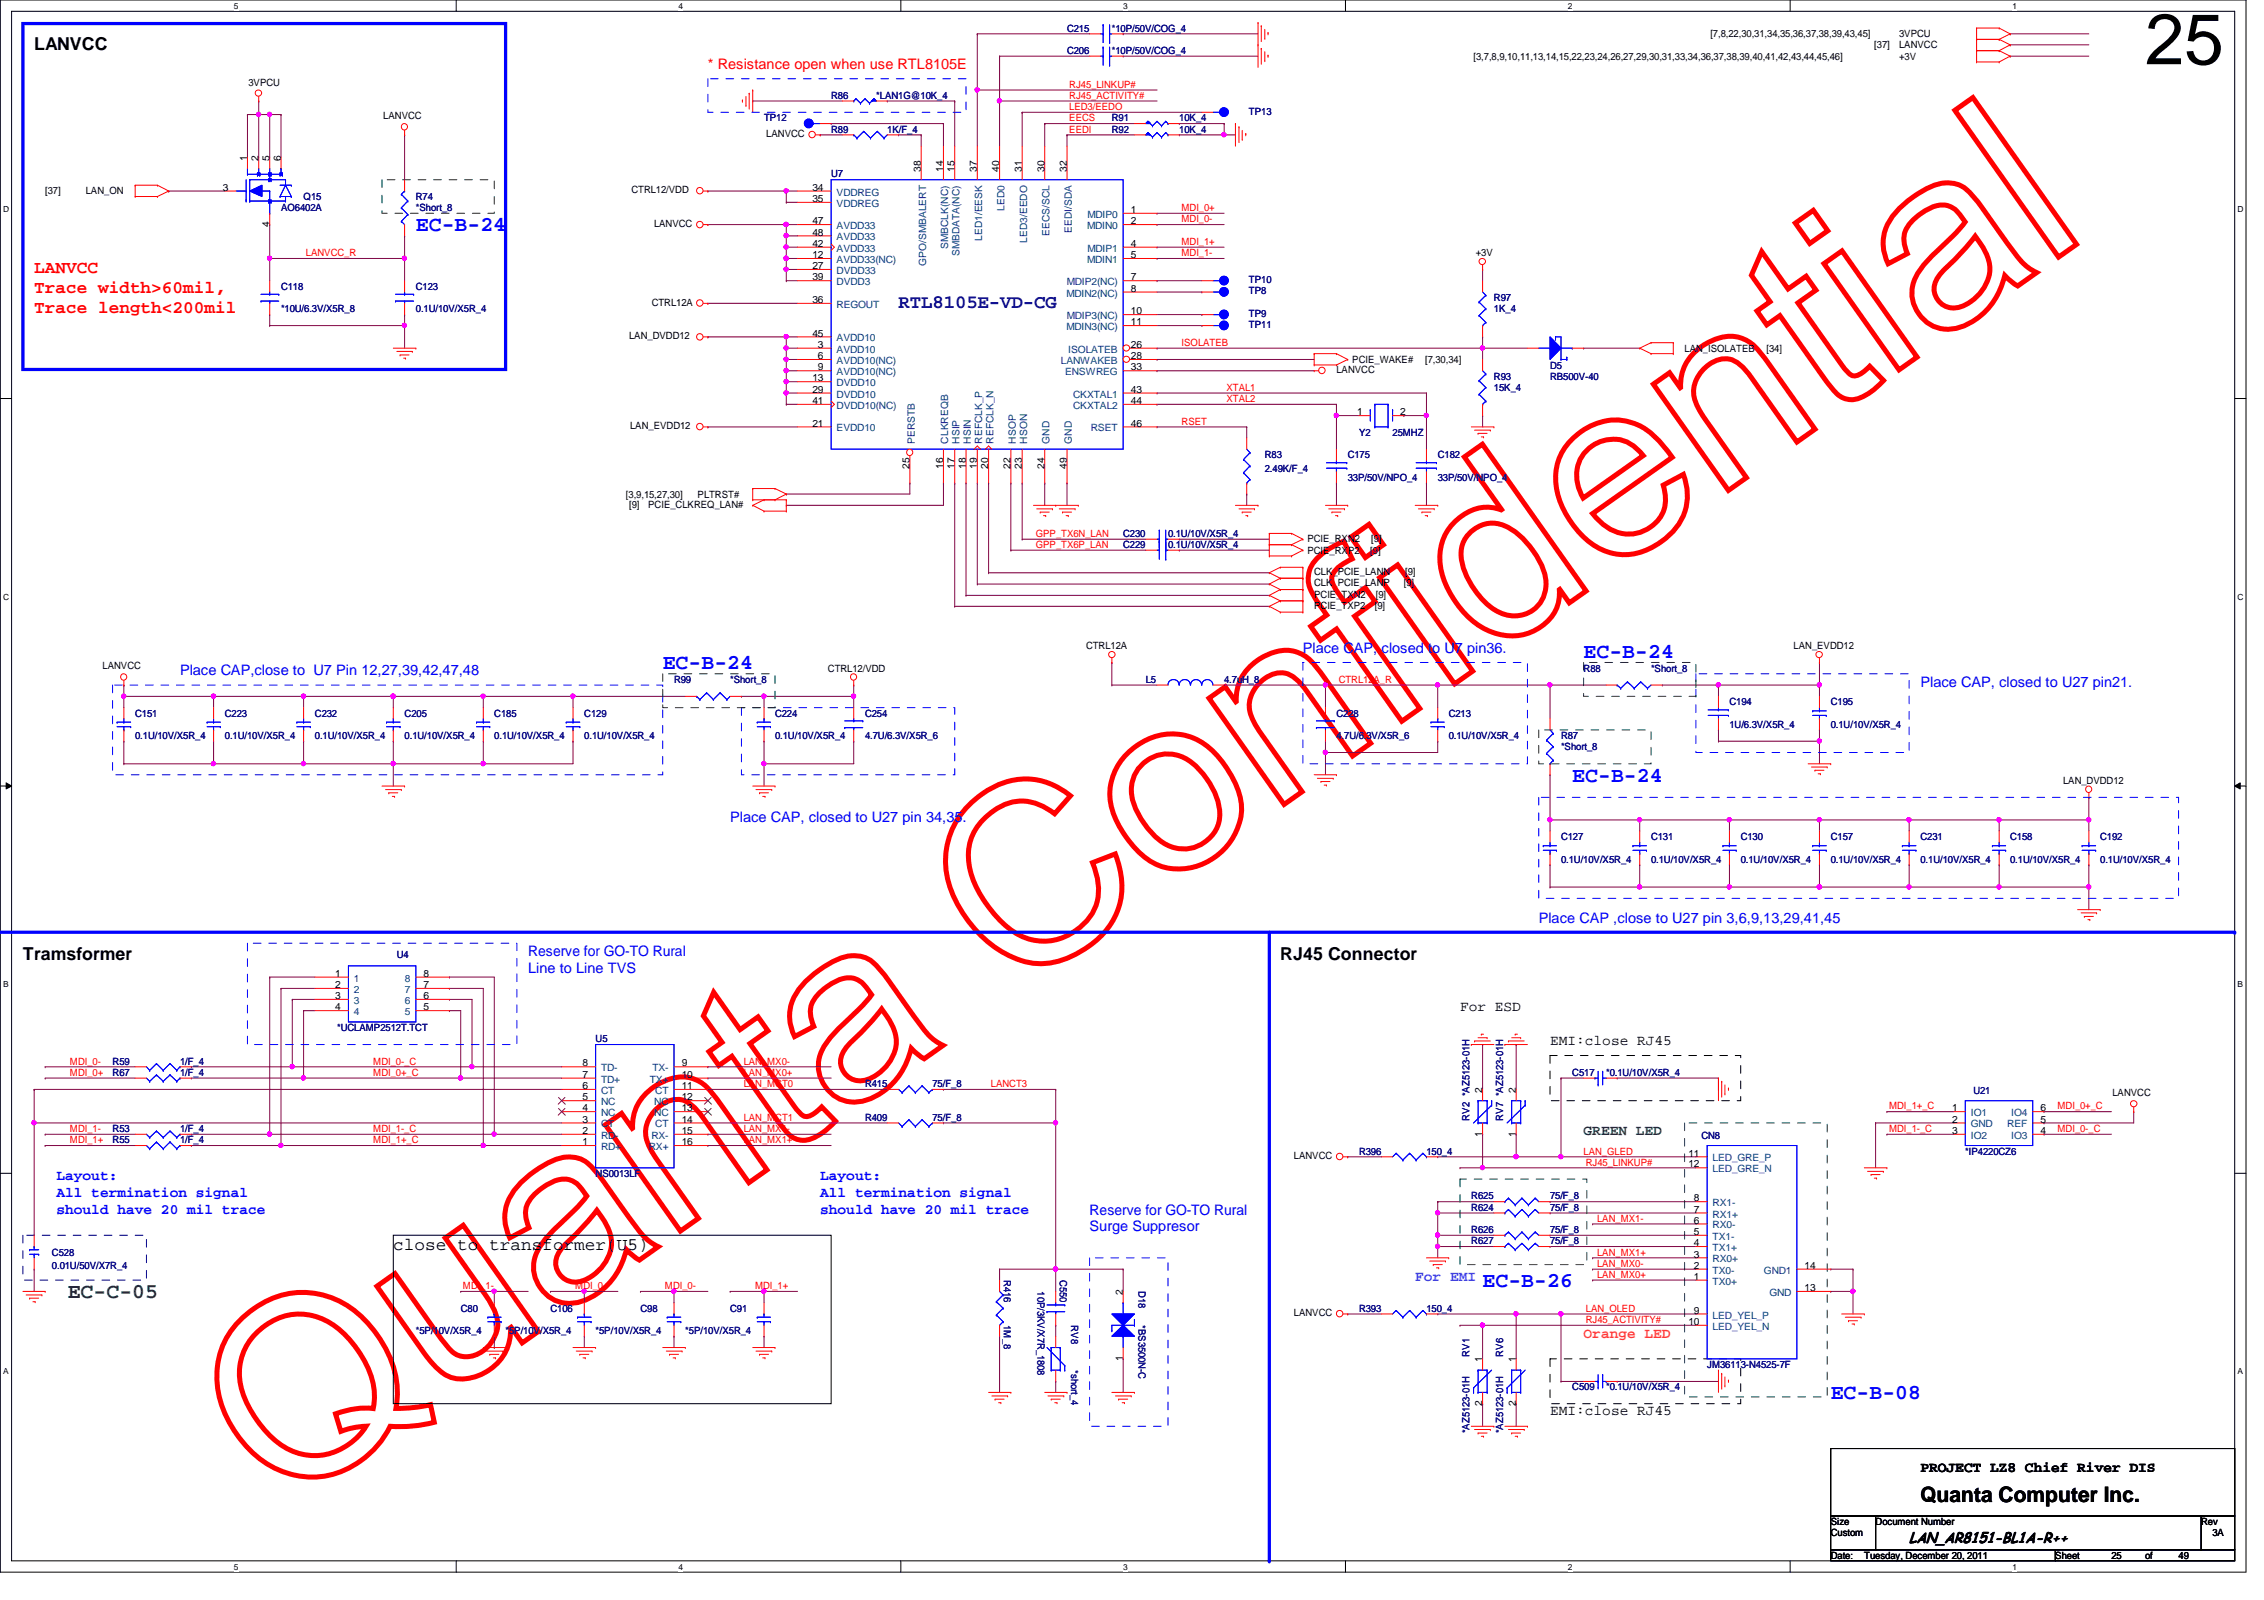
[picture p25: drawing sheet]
<svg xmlns="http://www.w3.org/2000/svg" width="297mm" height="210mm" viewBox="0 0 297 210" stroke-linecap="round" stroke-linejoin="round" font-family="sans-serif">
<defs><g id="words">
<text font-size="32.9" fill="#f00" x="36.6" y="198.7" transform="rotate(-35 36.6 198.7)">Quanta Confidential</text>
<text font-size="9.4" x="281.4" y="8.4">25</text>
<g font-size="2.8" fill="#00f">
<text x="54.6" y="30.3">EC-B-24</text>
<text x="86.9" y="87.8">EC-B-24</text>
<text x="207.8" y="86.3">EC-B-24</text>
<text x="206.3" y="102.5">EC-B-24</text>
<text x="194.5" y="168.8">EC-B-26</text>
<text x="240.2" y="183.6">EC-B-08</text>
</g>
<text font-size="2.8" fill="#008000" x="8.9" y="170.3">EC-C-05</text>
<text font-size="2.8" x="252" y="197.1">Quanta Computer Inc.</text>
<text font-size="2.5" fill="#000080" x="117.9" y="40.4">RTL8105E-VD-CG</text>
<g font-size="2.3">
<text x="4.5" y="6.6">LANVCC</text>
<text x="3" y="125.9">Tramsformer</text>
<text x="168" y="125.9">RJ45 Connector</text>
<text x="51.6" y="164">close to transformer(U5)</text>
</g>
<g font-size="2.3" fill="#f00">
<text x="4.5" y="35.8">LANVCC</text>
<text x="4.5" y="38.4">Trace width&gt;60mil,</text>
<text x="4.5" y="41.1">Trace length&lt;200mil</text>
</g>
<text font-size="2" x="250.5" y="202.5">LAN_AR8151-BL1A-R++</text>
<text font-size="1.9" fill="#f00" x="92.9" y="9.1">* Resistance open when use RTL8105E</text>
<g font-size="1.9" fill="#00f">
<text x="23.6" y="88.6">Place CAP,close to U7 Pin 12,27,39,42,47,48</text>
<text x="170.9" y="85.7">Place CAP, closed to U7 pin36.</text>
<text x="252" y="90.1">Place CAP, closed to U27 pin21.</text>
<text x="95.8" y="107.8">Place CAP, closed to U27 pin 34,35.</text>
<text x="69.3" y="125.4">Reserve for GO-TO Rural</text>
<text x="201.9" y="121">Place CAP ,close to U27 pin 3,6,9,13,29,41,45</text>
<text x="69.3" y="127.6">Line to Line TVS</text>
<text x="7.4" y="154.8">Layout:</text>
<text x="107.6" y="154.8">Layout:</text>
<text x="7.4" y="157">All termination signal</text>
<text x="7.4" y="159.2">should have 20 mil trace</text>
<text x="107.6" y="157">All termination signal</text>
<text x="107.6" y="159.2">should have 20 mil trace</text>
<text x="143" y="159.3">Reserve for GO-TO Rural</text>
<text x="143" y="161.5">Surge Suppresor</text>
</g>
<g font-size="1.9">
<text x="191.6" y="132.6">For ESD</text>
<text x="203.4" y="137">EMI:close RJ45</text>
<text x="203.4" y="185.6">EMI:close RJ45</text>
<text x="252" y="193.1">PROJECT LZ8 Chief River DIS</text>
</g>
<text font-size="1.9" fill="#008000" x="207.8" y="148.9">GREEN LED</text>
<text font-size="1.9" fill="#0080ff" x="185.7" y="168.1">For EMI</text>
<text font-size="1.9" fill="#ff8000" x="207.8" y="175.5">Orange LED</text>
<g font-size="1.3" fill="#000080">
<text x="140" y="4.1">C215</text>
<text x="145.9" y="4.1">*10P/50V/COG_4</text>
<text x="140" y="7.1">C206</text>
<text x="145.9" y="7.1">*10P/50V/COG_4</text>
<text x="100.2" y="15.9">TP12</text>
<text x="109" y="17.4">R89</text>
<text x="109" y="13">R86</text>
<text x="115" y="13">*LAN1G@10K_4</text>
<text x="116.4" y="17.4">1K/F_4</text>
<text x="145.9" y="17.4">R92</text>
<text x="145.9" y="15.9">R91</text>
<text x="154.7" y="17.4">10K_4</text>
<text x="154.7" y="15.9">10K_4</text>
<text x="163.9" y="15">TP13</text>
<text x="109" y="23.3">U7</text>
<text x="36.9" y="27.7">AO6402A</text>
<text x="39.8" y="26.2">Q15</text>
<text x="54.6" y="26.2">R74</text>
<text x="54.6" y="27.7">*Short_8</text>
<text x="36.9" y="38">C118</text>
<text x="36.9" y="41">*10U/6.3V/X5R_8</text>
<text x="54.6" y="38">C123</text>
<text x="54.6" y="41">0.1U/10V/X5R_4</text>
<text x="163.9" y="37.1">TP10</text>
<text x="163.9" y="38.6">TP8</text>
<text x="163.9" y="41.6">TP9</text>
<text x="196" y="39.5">R97</text>
<text x="196" y="41">1K_4</text>
<text x="163.9" y="43.1">TP11</text>
<text x="196" y="49.8">R93</text>
<text x="196" y="51.3">15K_4</text>
<text x="203.4" y="48.3">D5</text>
<text x="203.4" y="49.8">RB500V-40</text>
<text x="178.3" y="57.2">Y2</text>
<text x="182.7" y="57.2">25MHZ</text>
<text x="165.9" y="60.1">R83</text>
<text x="165.9" y="61.9">2.49K/F_4</text>
<text x="176.8" y="60.1">C175</text>
<text x="176.8" y="63.1">33P/50V/NPO_4</text>
<text x="188.6" y="60.1">C182</text>
<text x="188.6" y="63.1">33P/50V/NPO_4</text>
<text x="147.4" y="71.9">C229</text>
<text x="147.4" y="70.4">C230</text>
<text x="153.2" y="71.9">0.1U/10V/X5R_4</text>
<text x="153.2" y="70.4">0.1U/10V/X5R_4</text>
<text x="88.4" y="89.6">R99</text>
<text x="95.8" y="89.6">*Short_8</text>
<text x="150.3" y="89.6">L5</text>
<text x="160.6" y="89.6">4.7uH_8</text>
<text x="207.8" y="88.1">R88</text>
<text x="216.6" y="88.1">*Short_8</text>
<text x="17.7" y="94">C151</text>
<text x="29.5" y="94">C223</text>
<text x="41.3" y="94">C232</text>
<text x="53.1" y="94">C205</text>
<text x="64.9" y="94">C185</text>
<text x="76.7" y="94">C129</text>
<text x="101.7" y="94">C224</text>
<text x="113.5" y="94">C254</text>
<text x="175.3" y="94">C228</text>
<text x="190.1" y="94">C213</text>
<text x="226.9" y="92.5">C194</text>
<text x="226.9" y="95.5">1U/6.3V/X5R_4</text>
<text x="240.2" y="92.5">C195</text>
<text x="240.2" y="95.5">0.1U/10V/X5R_4</text>
<text x="17.7" y="96.9">0.1U/10V/X5R_4</text>
<text x="29.5" y="96.9">0.1U/10V/X5R_4</text>
<text x="41.3" y="96.9">0.1U/10V/X5R_4</text>
<text x="53.1" y="96.9">0.1U/10V/X5R_4</text>
<text x="64.9" y="96.9">0.1U/10V/X5R_4</text>
<text x="76.7" y="96.9">0.1U/10V/X5R_4</text>
<text x="101.7" y="96.9">0.1U/10V/X5R_4</text>
<text x="113.5" y="96.9">4.7U/6.3V/X5R_6</text>
<text x="175.3" y="96.9">4.7U/6.3V/X5R_6</text>
<text x="190.1" y="96.9">0.1U/10V/X5R_4</text>
<text x="204.8" y="96.9">R87</text>
<text x="204.8" y="98.4">*Short_8</text>
<text x="204.8" y="110.2">C127</text>
<text x="204.8" y="113.2">0.1U/10V/X5R_4</text>
<text x="216.6" y="110.2">C131</text>
<text x="216.6" y="113.2">0.1U/10V/X5R_4</text>
<text x="228.4" y="110.2">C130</text>
<text x="228.4" y="113.2">0.1U/10V/X5R_4</text>
<text x="240.2" y="110.2">C157</text>
<text x="240.2" y="113.2">0.1U/10V/X5R_4</text>
<text x="252" y="110.2">C231</text>
<text x="252" y="113.2">0.1U/10V/X5R_4</text>
<text x="263.7" y="110.2">C158</text>
<text x="263.7" y="113.2">0.1U/10V/X5R_4</text>
<text x="275.5" y="110.2">C192</text>
<text x="275.5" y="113.2">0.1U/10V/X5R_4</text>
<text x="52.1" y="125.7">U4</text>
<text x="44.2" y="135.3">*UCLAMP2512T.TCT</text>
<text x="78.1" y="136.7">U5</text>
<text x="14.8" y="141.1">R67</text>
<text x="14.8" y="139.7">R59</text>
<text x="23.6" y="141.1">1/F_4</text>
<text x="23.6" y="139.7">1/F_4</text>
<text x="113.5" y="142.6">R415</text>
<text x="122.3" y="142.6">75/F_8</text>
<text x="206.3" y="141.1">C517</text>
<text x="210.7" y="141.1">*0.1U/10V/X5R_4</text>
<text x="258.9" y="143.5">U21</text>
<text x="14.8" y="148.5">R53</text>
<text x="14.8" y="150">R55</text>
<text x="23.6" y="148.5">1/F_4</text>
<text x="23.6" y="150">1/F_4</text>
<text x="113.5" y="147">R409</text>
<text x="122.3" y="147">75/F_8</text>
<text x="192.8" y="147" transform="rotate(-90 192.8 147)">RV2 *AZ5123-01H</text>
<text x="197.2" y="147" transform="rotate(-90 197.2 147)">RV7 *AZ5123-01H</text>
<text x="223.2" y="149.4">CN8</text>
<text x="78.1" y="154.4">NS0013LF</text>
<text x="178.3" y="151.5">R396</text>
<text x="187.2" y="151.5">150_4</text>
<text x="257.8" y="151.5">*IP4220CZ6</text>
<text x="193" y="161.8">R626</text>
<text x="193" y="158.8">R624</text>
<text x="193" y="157.4">R625</text>
<text x="203.4" y="161.8">75/F_8</text>
<text x="203.4" y="158.8">75/F_8</text>
<text x="203.4" y="157.4">75/F_8</text>
<text x="6.8" y="164.7">C528</text>
<text x="6.8" y="166.5">0.01U/50V/X7R_4</text>
<text x="131.7" y="167.9" transform="rotate(90 131.7 167.9)">R416</text>
<text x="139.1" y="167.9" transform="rotate(90 139.1 167.9)">C550</text>
<text x="193" y="163.2">R627</text>
<text x="203.4" y="163.2">75/F_8</text>
<text x="60.4" y="172.1">C80</text>
<text x="72.2" y="172.1">C106</text>
<text x="84" y="172.1">C98</text>
<text x="95.8" y="172.1">C91</text>
<text x="131.7" y="173.9" transform="rotate(90 131.7 173.9)">1M_8</text>
<text x="136.1" y="169.4" transform="rotate(90 136.1 169.4)">10P/3KV/X7R_1808</text>
<text x="140.5" y="173.9" transform="rotate(90 140.5 173.9)">RV8</text>
<text x="149.4" y="169.4" transform="rotate(90 149.4 169.4)">D18</text>
<text x="149.4" y="173.9" transform="rotate(90 149.4 173.9)">*BS3500N-C</text>
<text x="178.3" y="172.1">R393</text>
<text x="187.2" y="172.1">150_4</text>
<text x="54.6" y="175">*5P/10V/X5R_4</text>
<text x="66.3" y="175">*5P/10V/X5R_4</text>
<text x="78.1" y="175">*5P/10V/X5R_4</text>
<text x="89.9" y="175">*5P/10V/X5R_4</text>
<text x="140.5" y="179.7" transform="rotate(90 140.5 179.7)">*short_4</text>
<text x="192.8" y="178" transform="rotate(-90 192.8 178)">RV1</text>
<text x="197.2" y="178" transform="rotate(-90 197.2 178)">RV6</text>
<text x="224" y="179.5">JM36113-N4525-7F</text>
<text x="206.3" y="182.4">C509</text>
<text x="210.7" y="182.4">*0.1U/10V/X5R_4</text>
<text x="192.8" y="188" transform="rotate(-90 192.8 188)">*AZ5123-01H</text>
<text x="197.2" y="188" transform="rotate(-90 197.2 188)">*AZ5123-01H</text>
</g>
<g font-size="1.3">
<text x="224.4" y="4.9">[7,8,22,30,31,34,35,36,37,38,39,43,45]</text>
<text x="249.2" y="4.9">3VPCU</text>
<text x="32.6" y="11.2">3VPCU</text>
<text x="193.3" y="7.8">[3,7,8,9,10,11,13,14,15,22,23,24,26,27,29,30,31,33,34,36,37,38,39,40,41,42,43,44,45,46]</text>
<text x="245.9" y="6.3">[37]</text>
<text x="249.2" y="6.3">LANVCC</text>
<text x="249.2" y="7.8">+3V</text>
<text x="50.3" y="15.6">LANVCC</text>
<text x="100.5" y="18">LANVCC</text>
<text x="32.4" y="21.1" transform="rotate(-90 32.4 21.1)">1</text>
<text x="33.9" y="21.1" transform="rotate(-90 33.9 21.1)">2</text>
<text x="35.3" y="21.1" transform="rotate(-90 35.3 21.1)">5</text>
<text x="36.8" y="21.1" transform="rotate(-90 36.8 21.1)">6</text>
<text x="120.8" y="22.6" transform="rotate(-90 120.8 22.6)">38</text>
<text x="123.7" y="22.6" transform="rotate(-90 123.7 22.6)">14</text>
<text x="125.2" y="22.6" transform="rotate(-90 125.2 22.6)">15</text>
<text x="128.2" y="22.6" transform="rotate(-90 128.2 22.6)">37</text>
<text x="131.1" y="22.6" transform="rotate(-90 131.1 22.6)">40</text>
<text x="134.1" y="22.6" transform="rotate(-90 134.1 22.6)">31</text>
<text x="137" y="22.6" transform="rotate(-90 137 22.6)">30</text>
<text x="140" y="22.6" transform="rotate(-90 140 22.6)">32</text>
<text x="5.9" y="25.5">[37]</text>
<text x="11.3" y="25.5">LAN_ON</text>
<text x="29.2" y="25">3</text>
<text x="35.3" y="29.8" transform="rotate(-90 35.3 29.8)">4</text>
<text x="82.8" y="25.4">CTRL12/VDD</text>
<text x="85.8" y="29.8">LANVCC</text>
<text x="106.6" y="26.5">35</text>
<text x="106.6" y="25">34</text>
<text x="106.6" y="29.4">47</text>
<text x="148.4" y="27.9">1</text>
<text x="148.4" y="29.4">2</text>
<text x="106.6" y="33.9">12</text>
<text x="106.6" y="35.3">27</text>
<text x="106.6" y="30.9">48</text>
<text x="106.6" y="32.4">42</text>
<text x="148.4" y="32.4">4</text>
<text x="148.4" y="33.9">5</text>
<text x="193.6" y="33.6">+3V</text>
<text x="85.5" y="40.1">CTRL12A</text>
<text x="106.6" y="39.8">36</text>
<text x="106.6" y="36.8">39</text>
<text x="148.4" y="36.8">7</text>
<text x="148.4" y="38.3">8</text>
<text x="148.4" y="41.2">10</text>
<text x="82.5" y="44.5">LAN_DVDD12</text>
<text x="106.6" y="44.2">45</text>
<text x="107.3" y="45.6">3</text>
<text x="107.3" y="47.1">6</text>
<text x="148.4" y="42.7">11</text>
<text x="148.4" y="45.6">26</text>
<text x="148.4" y="47.1">28</text>
<text x="177.4" y="47.6">PCIE_WAKE#</text>
<text x="187" y="47.6">[7,30,34]</text>
<text x="221" y="46.1">LAN_ISOLATEB</text>
<text x="231.8" y="46.1">[34]</text>
<text x="106.6" y="50">13</text>
<text x="106.6" y="51.5">29</text>
<text x="106.6" y="53">41</text>
<text x="107.3" y="48.6">9</text>
<text x="148.4" y="48.6">33</text>
<text x="148.4" y="53">44</text>
<text x="148.4" y="51.5">43</text>
<text x="175.3" y="48.9">LANVCC</text>
<text x="82.7" y="56.3">LAN_EVDD12</text>
<text x="106.6" y="56">21</text>
<text x="148.4" y="56">46</text>
<text x="178.1" y="54.5">1</text>
<text x="183.7" y="54.5">2</text>
<text x="82.1" y="65.3">[3,9,15,27,30]</text>
<text x="91.5" y="65.3">PLTRST#</text>
<text x="119.3" y="61.5" transform="rotate(-90 119.3 61.5)">25</text>
<text x="123.7" y="61.5" transform="rotate(-90 123.7 61.5)">16</text>
<text x="125.2" y="61.5" transform="rotate(-90 125.2 61.5)">17</text>
<text x="126.7" y="61.5" transform="rotate(-90 126.7 61.5)">18</text>
<text x="128.2" y="61.5" transform="rotate(-90 128.2 61.5)">19</text>
<text x="129.7" y="61.5" transform="rotate(-90 129.7 61.5)">20</text>
<text x="132.6" y="61.5" transform="rotate(-90 132.6 61.5)">22</text>
<text x="134.1" y="61.5" transform="rotate(-90 134.1 61.5)">23</text>
<text x="137" y="61.5" transform="rotate(-90 137 61.5)">24</text>
<text x="140" y="61.5" transform="rotate(-90 140 61.5)">49</text>
<text x="82.5" y="66.6">[9]</text>
<text x="85" y="66.6">PCIE_CLKREQ_LAN#</text>
<text x="171.5" y="71.2">PCIE_RXN2</text>
<text x="179.9" y="71.2">[9]</text>
<text x="171.5" y="72.6">PCIE_RXP2</text>
<text x="172.4" y="75.4">CLK_PCIE_LANN</text>
<text x="172.4" y="76.9">CLK_PCIE_LANP</text>
<text x="179.8" y="72.6">[9]</text>
<text x="184.2" y="76.9">[9]</text>
<text x="184.4" y="75.4">[9]</text>
<text x="172.4" y="78.4">PCIE_TXN2</text>
<text x="172.4" y="79.9">PCIE_TXP2</text>
<text x="180.4" y="79.9">[9]</text>
<text x="180.5" y="78.4">[9]</text>
<text x="13.5" y="87.8">LANVCC</text>
<text x="108.6" y="88.1">CTRL12/VDD</text>
<text x="142.5" y="85.2">CTRL12A</text>
<text x="235.3" y="85.2">LAN_EVDD12</text>
<text x="270.7" y="102.8">LAN_DVDD12</text>
<text x="44" y="128.1">1</text>
<text x="44" y="129.6">2</text>
<text x="44" y="131.1">3</text>
<text x="55.6" y="131.1">6</text>
<text x="55.6" y="129.6">7</text>
<text x="55.6" y="128.1">8</text>
<text x="44" y="132.5">4</text>
<text x="55.6" y="132.5">5</text>
<text x="76.4" y="139.9">8</text>
<text x="76.4" y="141.4">7</text>
<text x="76.4" y="142.9">6</text>
<text x="89.4" y="142.9">11</text>
<text x="89.4" y="141.4">10</text>
<text x="89.4" y="139.9">9</text>
<text x="194.5" y="143.4" transform="rotate(-90 194.5 143.4)">2</text>
<text x="198.9" y="143.4" transform="rotate(-90 198.9 143.4)">2</text>
<text x="277.2" y="143.8">LANVCC</text>
<text x="76.4" y="144.4">5</text>
<text x="76.4" y="145.8">4</text>
<text x="76.4" y="147.3">3</text>
<text x="76.4" y="148.8">2</text>
<text x="89.4" y="148.8">15</text>
<text x="89.4" y="147.3">14</text>
<text x="89.4" y="145.8">13</text>
<text x="89.4" y="144.4">12</text>
<text x="194.5" y="149.1" transform="rotate(-90 194.5 149.1)">1</text>
<text x="198.9" y="149.1" transform="rotate(-90 198.9 149.1)">1</text>
<text x="256.1" y="145.8">1</text>
<text x="256.1" y="148.8">3</text>
<text x="256.1" y="147.3">2</text>
<text x="267.7" y="148.8">4</text>
<text x="267.7" y="145.8">6</text>
<text x="267.7" y="147.3">5</text>
<text x="76.4" y="150.2">1</text>
<text x="89.4" y="150.2">16</text>
<text x="169.8" y="152.1">LANVCC</text>
<text x="221.5" y="151.7">11</text>
<text x="221.5" y="153.2">12</text>
<text x="222.2" y="157.6">8</text>
<text x="222.2" y="159.1">7</text>
<text x="222.2" y="160.5">6</text>
<text x="222.2" y="163.5">4</text>
<text x="222.2" y="162">5</text>
<text x="222.2" y="165">3</text>
<text x="222.2" y="166.5">2</text>
<text x="222.2" y="167.9">1</text>
<text x="236.8" y="166.5">14</text>
<text x="147.3" y="169.9" transform="rotate(-90 147.3 169.9)">2</text>
<text x="169.8" y="172.7">LANVCC</text>
<text x="221.5" y="173.8">10</text>
<text x="222.2" y="172.3">9</text>
<text x="236.8" y="169.4">13</text>
<text x="147.3" y="178.6" transform="rotate(-90 147.3 178.6)">1</text>
<text x="194.5" y="178.7" transform="rotate(-90 194.5 178.7)">1</text>
<text x="198.9" y="178.7" transform="rotate(-90 198.9 178.7)">1</text>
<text x="194.5" y="184.4" transform="rotate(-90 194.5 184.4)">2</text>
<text x="198.9" y="184.4" transform="rotate(-90 198.9 184.4)">2</text>
<text x="240.2" y="200.1">Size</text>
<text x="240.2" y="201.5">Custom</text>
<text x="246.1" y="200.1">Document Number</text>
<text x="288.8" y="200.1">Rev</text>
<text x="290.3" y="201.5">3A</text>
<text x="240.2" y="204.5">Date:</text>
<text x="244.6" y="204.5">Tuesday, December 20, 2011</text>
<text x="269.7" y="204.5">Sheet</text>
<text x="277" y="204.5">25</text>
<text x="281.4" y="204.5">of</text>
<text x="285.8" y="204.5">49</text>
</g>
<g font-size="1.3" fill="#f00">
<text x="140.3" y="11.5">RJ45_LINKUP#</text>
<text x="140.3" y="13">RJ45_ACTIVITY#</text>
<text x="140.3" y="17.4">EEDI</text>
<text x="140.3" y="14.4">LED3/EEDO</text>
<text x="140.3" y="15.9">EECS</text>
<text x="155" y="29.2">MDI_0-</text>
<text x="155" y="27.7">MDI_0+</text>
<text x="40.1" y="33.6">LANVCC_R</text>
<text x="155" y="32.1">MDI_1+</text>
<text x="155" y="33.6">MDI_1-</text>
<text x="155" y="45.4">ISOLATEB</text>
<text x="160.9" y="51.3">XTAL1</text>
<text x="160.9" y="52.7">XTAL2</text>
<text x="155" y="55.7">RSET</text>
<text x="135.9" y="70.4">GPP_TX6N_LAN</text>
<text x="135.9" y="71.9">GPP_TX6P_LAN</text>
<text x="175.6" y="89.6">CTRL12A_R</text>
<text x="9.2" y="141.1">MDI_0+</text>
<text x="9.2" y="139.7">MDI_0-</text>
<text x="49" y="141.1">MDI_0+_C</text>
<text x="49" y="139.7">MDI_0-_C</text>
<text x="97.6" y="139.7">LAN_MX0-</text>
<text x="97.6" y="141.1">LAN_MX0+</text>
<text x="97.6" y="142.6">LAN_MCT0</text>
<text x="130" y="142.6">LANCT3</text>
<text x="9.2" y="150">MDI_1+</text>
<text x="9.2" y="148.5">MDI_1-</text>
<text x="49" y="150">MDI_1+_C</text>
<text x="49" y="148.5">MDI_1-_C</text>
<text x="97.6" y="148.5">LAN_MX1-</text>
<text x="97.6" y="150">LAN_MX1+</text>
<text x="97.6" y="147">LAN_MCT1</text>
<text x="247.9" y="145.5">MDI_1+_C</text>
<text x="247.9" y="148.5">MDI_1-_C</text>
<text x="270" y="148.5">MDI_0-_C</text>
<text x="270" y="145.5">MDI_0+_C</text>
<text x="207.8" y="151.5">LAN_GLED</text>
<text x="208.1" y="152.9">RJ45_LINKUP#</text>
<text x="209.5" y="160.3">LAN_MX1-</text>
<text x="209.5" y="164.7">LAN_MX1+</text>
<text x="209.5" y="167.6">LAN_MX0+</text>
<text x="209.5" y="166.2">LAN_MX0-</text>
<text x="60.7" y="169.1">MDI_1-</text>
<text x="75.5" y="169.1">MDI_0+</text>
<text x="87.2" y="169.1">MDI_0-</text>
<text x="99.1" y="169.1">MDI_1+</text>
<text x="208.1" y="173.6">RJ45_ACTIVITY#</text>
<text x="208.1" y="172.1">LAN_OLED</text>
</g>
<g font-size="1.3" fill="#004080">
<text x="109.8" y="27.1">VDDREG</text>
<text x="109.8" y="25.7">VDDREG</text>
<text x="131.8" y="27.7" transform="rotate(-90 131.8 27.7)">LED0</text>
<text x="142.7" y="28.6">MDIP0</text>
<text x="109.8" y="34.5">AVDD33(NC)</text>
<text x="109.8" y="35.9">DVDD33</text>
<text x="109.8" y="31.5">AVDD33</text>
<text x="109.8" y="30.1">AVDD33</text>
<text x="109.8" y="33">AVDD33</text>
<text x="121.5" y="34.9" transform="rotate(-90 121.5 34.9)">GPO/SMBALERT</text>
<text x="124.4" y="32.7" transform="rotate(-90 124.4 32.7)">SMBCLK(NC)</text>
<text x="125.9" y="33.6" transform="rotate(-90 125.9 33.6)">SMBDATA(NC)</text>
<text x="128.9" y="31.6" transform="rotate(-90 128.9 31.6)">LED1/EESK</text>
<text x="134.7" y="31.9" transform="rotate(-90 134.7 31.9)">LED3/EEDO</text>
<text x="137.7" y="30.9" transform="rotate(-90 137.7 30.9)">EECS/SCL</text>
<text x="140.6" y="30.6" transform="rotate(-90 140.6 30.6)">EEDI/SDA</text>
<text x="142.6" y="30.1">MDIN0</text>
<text x="142.6" y="34.5">MDIN1</text>
<text x="142.7" y="33">MDIP1</text>
<text x="109.8" y="40.4">REGOUT</text>
<text x="109.8" y="37.4">DVDD3</text>
<text x="139.9" y="38.9">MDIN2(NC)</text>
<text x="140" y="37.4">MDIP2(NC)</text>
<text x="140" y="41.9">MDIP3(NC)</text>
<text x="109.8" y="46.3">AVDD10</text>
<text x="109.8" y="47.8">AVDD10(NC)</text>
<text x="109.8" y="44.8">AVDD10</text>
<text x="139.2" y="47.8">LANWAKEB</text>
<text x="139.9" y="43.3">MDIN3(NC)</text>
<text x="140.2" y="46.3">ISOLATEB</text>
<text x="109.8" y="50.7">DVDD10</text>
<text x="109.8" y="49.2">AVDD10(NC)</text>
<text x="109.8" y="52.2">DVDD10</text>
<text x="109.8" y="53.6">DVDD10(NC)</text>
<text x="139.7" y="49.2">ENSWREG</text>
<text x="140.8" y="53.6">CKXTAL2</text>
<text x="140.8" y="52.2">CKXTAL1</text>
<text x="109.8" y="56.6">EVDD10</text>
<text x="120" y="58.2" transform="rotate(-90 120 58.2)">PERSTB</text>
<text x="124.4" y="58.2" transform="rotate(-90 124.4 58.2)">CLKREQB</text>
<text x="125.9" y="58.2" transform="rotate(-90 125.9 58.2)">HSIP</text>
<text x="127.4" y="58.2" transform="rotate(-90 127.4 58.2)">HSIN</text>
<text x="128.9" y="58.2" transform="rotate(-90 128.9 58.2)">REFCLK_P</text>
<text x="130.3" y="58.2" transform="rotate(-90 130.3 58.2)">REFCLK_N</text>
<text x="133.3" y="58.2" transform="rotate(-90 133.3 58.2)">HSOP</text>
<text x="134.7" y="58.2" transform="rotate(-90 134.7 58.2)">HSON</text>
<text x="137.7" y="58.2" transform="rotate(-90 137.7 58.2)">GND</text>
<text x="140.6" y="58.2" transform="rotate(-90 140.6 58.2)">GND</text>
<text x="143.1" y="56.6">RSET</text>
<text x="46.4" y="128.8">1</text>
<text x="46.4" y="130.3">2</text>
<text x="46.4" y="131.7">3</text>
<text x="53.1" y="131.7">6</text>
<text x="53.1" y="130.3">7</text>
<text x="53.1" y="128.8">8</text>
<text x="46.4" y="133.2">4</text>
<text x="53.1" y="133.2">5</text>
<text x="78.9" y="140.5">TD-</text>
<text x="78.9" y="142">TD+</text>
<text x="78.9" y="143.5">CT</text>
<text x="85.3" y="142">TX+</text>
<text x="85.6" y="140.5">TX-</text>
<text x="86" y="143.5">CT</text>
<text x="78.9" y="145">NC</text>
<text x="78.9" y="146.4">NC</text>
<text x="78.9" y="147.9">CT</text>
<text x="78.9" y="149.4">RD-</text>
<text x="85.5" y="149.4">RX-</text>
<text x="85.8" y="146.4">NC</text>
<text x="85.8" y="145">NC</text>
<text x="86" y="147.9">CT</text>
<text x="258.6" y="146.4">IO1</text>
<text x="258.6" y="149.4">IO2</text>
<text x="258.6" y="147.9">GND</text>
<text x="263.4" y="147.9">REF</text>
<text x="263.9" y="149.4">IO3</text>
<text x="263.9" y="146.4">IO4</text>
<text x="78.9" y="150.9">RD+</text>
<text x="85.1" y="150.9">RX+</text>
<text x="224.7" y="152.4">LED_GRE_P</text>
<text x="224.7" y="153.8">LED_GRE_N</text>
<text x="224.7" y="158.2">RX1-</text>
<text x="224.7" y="159.7">RX1+</text>
<text x="224.7" y="161.2">RX0-</text>
<text x="224.7" y="164.1">TX1+</text>
<text x="224.7" y="162.6">TX1-</text>
<text x="224.7" y="165.6">RX0+</text>
<text x="224.7" y="167.1">TX0-</text>
<text x="231.4" y="167.1">GND1</text>
<text x="224.7" y="168.5">TX0+</text>
<text x="224.7" y="173">LED_YEL_P</text>
<text x="232.2" y="170">GND</text>
<text x="224.7" y="174.5">LED_YEL_N</text>
</g>
<g font-size="1.1">
<text x="30.7" y="1.1">5</text>
<text x="89" y="1.1">4</text>
<text x="147.4" y="1.1">3</text>
<text x="205.7" y="1.1">2</text>
<text x="264" y="1.1">1</text>
<text x=".4" y="27.9">D</text>
<text x="293.6" y="27.9">D</text>
<text x=".4" y="78.7">C</text>
<text x="293.6" y="78.7">C</text>
<text x=".4" y="129.5">B</text>
<text x="293.6" y="129.5">B</text>
<text x=".4" y="180.3">A</text>
<text x="293.6" y="180.3">A</text>
<text x="30.7" y="205.9">5</text>
<text x="89" y="205.9">4</text>
<text x="147.4" y="205.9">3</text>
<text x="205.7" y="205.9">2</text>
<text x="264" y="205.9">1</text>
</g>
</g></defs>
<path d="M0 0h294.7v206.2h-294.7zM1.5 1.5h291.7v203.3h-291.7z" fill="none" stroke="#000" stroke-width=".13"/>
<g fill="#fff">
<path d="M30.7 .2h.6v1.2h-.6z"/>
<path d="M30.7 204.9h.6v1.2h-.6z"/>
</g>
<path d="M59.9 0v1.5M59.9 204.8v1.4" fill="none" stroke="#000" stroke-width=".13"/>
<g fill="#fff">
<path d="M89 .2h.6v1.2h-.6z"/>
<path d="M89 204.9h.6v1.2h-.6z"/>
</g>
<path d="M118.2 0v1.5M118.2 204.8v1.4" fill="none" stroke="#000" stroke-width=".13"/>
<g fill="#fff">
<path d="M147.4 .2h.6v1.2h-.6z"/>
<path d="M147.4 204.9h.6v1.2h-.6z"/>
</g>
<path d="M176.5 0v1.5M176.5 204.8v1.4" fill="none" stroke="#000" stroke-width=".13"/>
<g fill="#fff">
<path d="M205.7 .2h.6v1.2h-.6z"/>
<path d="M205.7 204.9h.6v1.2h-.6z"/>
</g>
<path d="M234.9 0v1.5M234.9 204.8v1.4" fill="none" stroke="#000" stroke-width=".13"/>
<g fill="#fff">
<path d="M264 .2h.6v1.2h-.6z"/>
<path d="M264 204.9h.6v1.2h-.6z"/>
<path d="M.4 26.9h.8v1.2h-.8z"/>
<path d="M293.6 26.9h.7v1.2h-.7z"/>
<path d="M.4 77.7h.8v1.2h-.8z"/>
<path d="M293.6 77.7h.7v1.2h-.7z"/>
</g>
<path d="M0 52.3h1.5M293.2 52.3h1.5" fill="none" stroke="#000" stroke-width=".13"/>
<g fill="#fff">
<path d="M.4 128.5h.7v1.2h-.7z"/>
<path d="M293.6 128.5h.7v1.2h-.7z"/>
</g>
<path d="M0 103.1h1.5M.8 102.7l.7 .4-.7 .4zM293.2 103.1l.7-.4v.8zM293.2 103.1h1.5" fill="none" stroke="#000" stroke-width=".13"/>
<path d="M.8 102.7l.7 .4-.7 .4zM293.2 103.1l.7-.4v.8z" fill="#000"/>
<g fill="#fff">
<path d="M.4 179.3h.7v1.2h-.7z"/>
<path d="M293.6 179.3h.7v1.2h-.7z"/>
</g>
<path d="M0 153.9h1.5M293.2 153.9h1.5" fill="none" stroke="#000" stroke-width=".13"/>
<g fill="none" stroke="#800040" stroke-width=".13">
<path d="M154.7 16.2h.1M154.7 17.7h.1M154.7 16.2h5.9M154.7 17.7h7.4M160.6 16.2h.1M160.6 17.7h.1M160.6 16.2v1.5M187.2 51.6h.1M187.2 51.6v2.9M16.3 91.4h.1M16.3 91.4v1.4M112 91.4h.1"/>
<path d="M112 91.4v1.4"/>
</g>
<circle cx="160.6" cy="17.7" r=".29" fill="#f0f"/>
<circle cx="160.6" cy="17.7" r=".29" fill="none" stroke="#f0f" stroke-width=".13"/>
<path d="M103.2 35.3h.1M103.2 35.3h1.4M103.2 35.3v1.5" fill="none" stroke="#800040" stroke-width=".13"/>
<circle cx="103.1" cy="35.3" r=".29" fill="#f0f"/>
<circle cx="103.1" cy="35.3" r=".29" fill="none" stroke="#f0f" stroke-width=".13"/>
<path d="M131.1 13.3h.1M131.1 13.3h20.7" fill="none" stroke="#800040" stroke-width=".13"/>
<circle cx="131.1" cy="13.2" r=".29" fill="#f0f"/>
<circle cx="131.1" cy="13.2" r=".29" fill="none" stroke="#f0f" stroke-width=".13"/>
<g fill="none" stroke="#800040" stroke-width=".13">
<path d="M131.1 7.4h.1M131.1 7.4v5.9M103.2 45.7h.1M103.2 44.2h.1M103.2 45.7h1.4M103.2 44.2v1.5M163.6 56h.1M163.6 56v1.4M123.8 63.4h.1M123.8 63.4v2.9M274.1 107.6h.1M274.1 107.6v1.4"/>
<path d="M194.5 137h.1M194.5 137v5.9"/>
</g>
<circle cx="103.1" cy="44.2" r=".29" fill="#f0f"/>
<circle cx="103.1" cy="44.2" r=".29" fill="none" stroke="#f0f" stroke-width=".13"/>
<path d="M145.9 89.9h.1M145.9 89.9h5.9M262.3 116.4h.1M262.3 116.4h11.8" fill="none" stroke="#800040" stroke-width=".13"/>
<circle cx="274" cy="116.3" r=".29" fill="#f0f"/>
<circle cx="274" cy="116.3" r=".29" fill="none" stroke="#f0f" stroke-width=".13"/>
<circle cx="262.3" cy="116.3" r=".29" fill="#f0f"/>
<circle cx="262.3" cy="116.3" r=".29" fill="none" stroke="#f0f" stroke-width=".13"/>
<path d="M116.4 13.3h.1M116.4 13.3h8.9M125.3 13.3h.1M125.3 13.3v5.9M92.9 39.8h.1M92.9 39.8h11.7M238.7 107.6h.1M238.7 107.6h11.8M250.5 107.6h.1M250.5 107.6v1.4" fill="none" stroke="#800040" stroke-width=".13"/>
<circle cx="238.7" cy="107.5" r=".29" fill="#f0f"/>
<circle cx="238.7" cy="107.5" r=".29" fill="none" stroke="#f0f" stroke-width=".13"/>
<g fill="none" stroke="#800040" stroke-width=".13">
<path d="M137.1 16.2h.1M137.1 16.2v3M263.7 4.4h.1M263.7 5.9h.1M263.7 7.4h.1M263.7 4.4h10.4M263.7 5.9h10.4M263.7 7.4h10.4M103.2 25.1h.1M103.2 25.1h1.4M137.1 63.4h.1M137.1 63.4v2.9"/>
<path d="M140 63.4h.1M140 63.4v2.9"/>
</g>
<circle cx="103.1" cy="25" r=".29" fill="#f0f"/>
<circle cx="103.1" cy="25" r=".29" fill="none" stroke="#f0f" stroke-width=".13"/>
<path d="M250.5 107.6h.1M250.5 107.6h11.8M262.3 107.6h.1M262.3 107.6v1.4M198.9 184.1h.1M198.9 184.1v3" fill="none" stroke="#800040" stroke-width=".13"/>
<circle cx="250.5" cy="107.5" r=".29" fill="#f0f"/>
<circle cx="250.5" cy="107.5" r=".29" fill="none" stroke="#f0f" stroke-width=".13"/>
<path d="M103.2 51.6h.1M103.2 50.1h.1M103.2 51.6h1.4M103.2 50.1v1.5" fill="none" stroke="#800040" stroke-width=".13"/>
<circle cx="103.1" cy="50.1" r=".29" fill="#f0f"/>
<circle cx="103.1" cy="50.1" r=".29" fill="none" stroke="#f0f" stroke-width=".13"/>
<path d="M35.4 41.3h.1M35.4 41.3v1.4M53.1 41.3h.1M53.1 41.3v1.4M188.6 172.4h.1M188.6 172.4h16.2M198.9 172.4h.1M198.9 172.4v5.9M204.8 172.4h.1M204.8 172.4v8.8M204.8 181.2h.1M204.8 181.2h3" fill="none" stroke="#800040" stroke-width=".13"/>
<circle cx="198.9" cy="172.4" r=".29" fill="#f0f"/>
<circle cx="198.9" cy="172.4" r=".29" fill="none" stroke="#f0f" stroke-width=".13"/>
<g fill="none" stroke="#800040" stroke-width=".13">
<path d="M107.6 17.7h.1M107.6 17.7h2.9M131.1 13.3h.1M131.1 13.3v5.9M147.4 4.4h.1M147.4 4.4h17.7M92.9 25.1h.1M92.9 25.1h10.3M103.2 25.1h.1M103.2 25.1v1.4M35.4 42.7h.1M35.4 42.7h17.7"/>
<path d="M92.9 56h.1M92.9 56h11.7M103.2 44.2h.1M103.2 44.2h1.4M103.2 64.8h.1M119.4 63.4h.1M119.4 63.4v1.4h-16.2M75.2 91.4h.1M75.2 91.4v1.4M100.2 91.4h.1M100.2 91.4v1.4M112 97.2h.1"/>
<path d="M112 97.2v3h-11.8M100.2 100.2h.1M100.2 100.2v2.9M188.6 151.8h.1M198.9 148.8h.1M198.9 148.8v3h-10.3M204.8 141.4h.1M204.8 141.4v10.4M247.6 145.8h.1M247.6 145.8h8.8"/>
</g>
<circle cx="100.2" cy="100.2" r=".29" fill="#f0f"/>
<circle cx="100.2" cy="100.2" r=".29" fill="none" stroke="#f0f" stroke-width=".13"/>
<path d="M100.2 91.4h.1M112 89.9h.1M112 89.9v1.5h-11.8" fill="none" stroke="#800040" stroke-width=".13"/>
<circle cx="112" cy="91.3" r=".29" fill="#f0f"/>
<circle cx="112" cy="91.3" r=".29" fill="none" stroke="#f0f" stroke-width=".13"/>
<circle cx="100.2" cy="91.3" r=".29" fill="#f0f"/>
<circle cx="100.2" cy="91.3" r=".29" fill="none" stroke="#f0f" stroke-width=".13"/>
<path d="M103.2 33.9h.1M103.2 33.9h1.4M100.2 97.2h.1M100.2 97.2v3" fill="none" stroke="#800040" stroke-width=".13"/>
<circle cx="103.1" cy="33.9" r=".29" fill="#f0f"/>
<circle cx="103.1" cy="33.9" r=".29" fill="none" stroke="#f0f" stroke-width=".13"/>
<path d="M131.1 7.4h.1M131.1 7.4h11.9M147.4 7.4h.1M147.4 7.4h17.7M250.5 116.4h.1M262.3 113.5h.1M262.3 113.5v2.9h-11.8" fill="none" stroke="#800040" stroke-width=".13"/>
<circle cx="250.5" cy="116.3" r=".29" fill="#f0f"/>
<circle cx="250.5" cy="116.3" r=".29" fill="none" stroke="#f0f" stroke-width=".13"/>
<path d="M103.2 47.2h.1M103.2 45.7h.1M103.2 47.2h1.4M103.2 45.7v1.5" fill="none" stroke="#800040" stroke-width=".13"/>
<circle cx="103.1" cy="45.7" r=".29" fill="#f0f"/>
<circle cx="103.1" cy="45.7" r=".29" fill="none" stroke="#f0f" stroke-width=".13"/>
<path d="M262.3 107.6h.1M262.3 107.6h11.8M247.6 148.8h.1M247.6 148.8h8.8" fill="none" stroke="#800040" stroke-width=".13"/>
<circle cx="274" cy="107.5" r=".29" fill="#f0f"/>
<circle cx="274" cy="107.5" r=".29" fill="none" stroke="#f0f" stroke-width=".13"/>
<circle cx="262.3" cy="107.5" r=".29" fill="#f0f"/>
<circle cx="262.3" cy="107.5" r=".29" fill="none" stroke="#f0f" stroke-width=".13"/>
<path d="M204.8 151.8h.1M204.8 151.8h17.7M279.9 145.8h.1M279.9 145.8v1.5" fill="none" stroke="#800040" stroke-width=".13"/>
<circle cx="204.8" cy="151.7" r=".29" fill="#f0f"/>
<circle cx="204.8" cy="151.7" r=".29" fill="none" stroke="#f0f" stroke-width=".13"/>
<path d="M194.5 153.2h.1M194.5 153.2h28" fill="none" stroke="#800040" stroke-width=".13"/>
<circle cx="194.5" cy="153.2" r=".29" fill="#f0f"/>
<circle cx="194.5" cy="153.2" r=".29" fill="none" stroke="#f0f" stroke-width=".13"/>
<path d="M176.8 151.8h.1M176.8 151.8h4.5M194.5 173.9h.1M194.5 173.9h28" fill="none" stroke="#800040" stroke-width=".13"/>
<circle cx="194.5" cy="173.8" r=".29" fill="#f0f"/>
<circle cx="194.5" cy="173.8" r=".29" fill="none" stroke="#f0f" stroke-width=".13"/>
<g fill="none" stroke="#800040" stroke-width=".13">
<path d="M134.1 14.7h.1M134.1 14.7v4.5M140 17.7h.1M140 17.7v1.5M75.2 97.2h.1M75.2 97.2v3M97.3 91.4h.1M97.3 91.4h2.9M238.7 86.9h.1M238.7 86.9v3M51.6 100.2h.1M51.6 100.2h11.8"/>
<path d="M238.7 116.4h.1M238.7 116.4h11.8M176.8 172.4h.1M176.8 172.4h4.5M191.6 173.9h.1M191.6 173.9h2.9M194.5 173.9h.1M194.5 173.9v4.4"/>
</g>
<circle cx="238.7" cy="116.3" r=".29" fill="#f0f"/>
<circle cx="238.7" cy="116.3" r=".29" fill="none" stroke="#f0f" stroke-width=".13"/>
<g fill="none" stroke="#800040" stroke-width=".13">
<path d="M98.8 13.3h.1M98.8 13.3h11.7M128.2 4.4h.1M128.2 4.4h14.8M128.2 4.4v7.4M274.1 113.5h.1M274.1 113.5v2.9M212.2 141.4h.1M212.2 141.4h13.3M204.8 172.4h.1M204.8 172.4h17.7M212.2 181.2h.1"/>
<path d="M212.2 181.2h13.3"/>
</g>
<circle cx="204.8" cy="172.4" r=".29" fill="#f0f"/>
<circle cx="204.8" cy="172.4" r=".29" fill="none" stroke="#f0f" stroke-width=".13"/>
<g fill="none" stroke="#800040" stroke-width=".13">
<path d="M109 16.2h.1M109 16.2h14.8M123.8 16.2h.1M123.8 16.2v3M128.2 11.8h.1M128.2 11.8v7.4M103.2 48.6h.1M103.2 47.2h.1M103.2 48.6h1.4M103.2 47.2v1.4M250.5 113.5h.1M250.5 113.5v2.9"/>
<path d="M268.2 148.8h.1M268.2 148.8h8.8"/>
</g>
<circle cx="103.1" cy="47.1" r=".29" fill="#f0f"/>
<circle cx="103.1" cy="47.1" r=".29" fill="none" stroke="#f0f" stroke-width=".13"/>
<path d="M35.4 33.9h.1M35.4 33.9v2.9M175.3 54.5h.1M175.3 54.5h3M16.3 89.9h.1M16.3 89.9v1.5M268.2 147.3h.1M268.2 147.3h11.7" fill="none" stroke="#800040" stroke-width=".13"/>
<circle cx="175.3" cy="54.5" r=".29" fill="#f0f"/>
<circle cx="175.3" cy="54.5" r=".29" fill="none" stroke="#f0f" stroke-width=".13"/>
<g fill="none" stroke="#800040" stroke-width=".13">
<path d="M128.2 11.8h.1M128.2 11.8h23.6M194.5 54.5h.1M194.5 54.5v1.5M125.3 79.5h.1M125.3 63.4h.1M125.3 79.5h41.2M125.3 63.4v16.1M126.7 63.4h.1M126.7 63.4v14.7M128.2 63.4h.1M128.2 63.4v13.2"/>
<path d="M129.7 75.1h.1M129.7 63.4h.1M129.7 75.1h36.8M129.7 63.4v11.7M132.6 63.4h.1M132.6 63.4v8.8M134.1 63.4h.1M134.1 63.4v7.3"/>
</g>
<circle cx="128.2" cy="11.8" r=".29" fill="#f0f"/>
<circle cx="128.2" cy="11.8" r=".29" fill="none" stroke="#f0f" stroke-width=".13"/>
<g fill="none" stroke="#800040" stroke-width=".13">
<path d="M134.1 14.7h.1M134.1 14.7h23.6M137.1 16.2h.1M137.1 16.2h11.7M140 17.7h.1M140 17.7h8.8M103.2 29.5h.1M103.2 29.5h1.4M151.8 29.5h.1M151.8 32.4h.1M151.8 33.9h.1M151.8 28h.1"/>
<path d="M151.8 29.5h8.8M151.8 32.4h8.8M151.8 33.9h8.8M151.8 28h8.8M151.8 47.2h.1M151.8 47.2h20.6M194.5 44.2h.1M194.5 45.7h.1M194.5 44.2v3"/>
</g>
<circle cx="103.1" cy="29.4" r=".29" fill="#f0f"/>
<circle cx="103.1" cy="29.4" r=".29" fill="none" stroke="#f0f" stroke-width=".13"/>
<path d="M51.6 91.4h.1M51.6 91.4v1.4M51.6 91.4h11.8" fill="none" stroke="#800040" stroke-width=".13"/>
<circle cx="51.6" cy="91.3" r=".29" fill="#f0f"/>
<circle cx="51.6" cy="91.3" r=".29" fill="none" stroke="#f0f" stroke-width=".13"/>
<g fill="none" stroke="#800040" stroke-width=".13">
<path d="M175.3 54.5h.1M175.3 54.5v4.4M184.2 54.5h.1M184.2 54.5h3M187.2 54.5h.1M187.2 54.5v4.4M132.6 72.2h.1M132.6 72.2h17.7M134.1 70.7h.1M134.1 70.7h16.2M154.7 70.7h.1M154.7 72.2h.1"/>
<path d="M154.7 70.7h11.8M154.7 72.2h11.8M175.3 63.4h.1M175.3 63.4v2.9M187.2 63.4h.1M187.2 63.4v2.9"/>
</g>
<circle cx="187.1" cy="54.5" r=".29" fill="#f0f"/>
<circle cx="187.1" cy="54.5" r=".29" fill="none" stroke="#f0f" stroke-width=".13"/>
<path d="M151.8 51.6h.1M151.8 51.6h35.4M126.7 78.1h.1M126.7 78.1h39.8M128.2 76.6h.1M128.2 76.6h38.3M16.3 91.4h.1M16.3 91.4h23.5M28 91.4h.1M16.3 100.2h.1M16.3 100.2h11.7" fill="none" stroke="#800040" stroke-width=".13"/>
<circle cx="28" cy="91.3" r=".29" fill="#f0f"/>
<circle cx="28" cy="91.3" r=".29" fill="none" stroke="#f0f" stroke-width=".13"/>
<circle cx="16.2" cy="91.3" r=".29" fill="#f0f"/>
<circle cx="16.2" cy="91.3" r=".29" fill="none" stroke="#f0f" stroke-width=".13"/>
<path d="M39.8 97.2h.1M39.8 91.4h.1M39.8 91.4v1.4M39.8 97.2v3M39.8 100.2h.1M39.8 100.2h11.8M51.6 100.2h.1M51.6 100.2v2.9" fill="none" stroke="#800040" stroke-width=".13"/>
<circle cx="51.6" cy="100.2" r=".29" fill="#f0f"/>
<circle cx="51.6" cy="100.2" r=".29" fill="none" stroke="#f0f" stroke-width=".13"/>
<path d="M51.6 97.2h.1M51.6 97.2v3M28 100.2h.1M28 100.2h11.8" fill="none" stroke="#800040" stroke-width=".13"/>
<circle cx="39.8" cy="100.2" r=".29" fill="#f0f"/>
<circle cx="39.8" cy="100.2" r=".29" fill="none" stroke="#f0f" stroke-width=".13"/>
<circle cx="28" cy="100.2" r=".29" fill="#f0f"/>
<circle cx="28" cy="100.2" r=".29" fill="none" stroke="#f0f" stroke-width=".13"/>
<path d="M16.3 97.2h.1M16.3 97.2v3M28 91.4h.1M28 97.2h.1M28 91.4v1.4M28 97.2v3M225.5 89.9h.1M225.5 89.9h13.2M238.7 95.8h.1M238.7 95.8v1.4" fill="none" stroke="#800040" stroke-width=".13"/>
<circle cx="238.7" cy="89.8" r=".29" fill="#f0f"/>
<circle cx="238.7" cy="89.8" r=".29" fill="none" stroke="#f0f" stroke-width=".13"/>
<circle cx="225.4" cy="89.8" r=".29" fill="#f0f"/>
<circle cx="225.4" cy="89.8" r=".29" fill="none" stroke="#f0f" stroke-width=".13"/>
<g fill="none" stroke="#800040" stroke-width=".13">
<path d="M160.6 89.9h.1M160.6 89.9h13.3M173.9 89.9h.1M173.9 98.7h.1M173.9 89.9v2.9M173.9 98.7v2.9M225.5 89.9h.1M225.5 95.8h.1M225.5 89.9v1.5M225.5 95.8v1.4M238.7 89.9h.1M238.7 97.2h.1"/>
<path d="M238.7 89.9v1.5M238.7 97.2v3M203.4 107.6h.1M203.4 107.6h11.7"/>
</g>
<circle cx="203.3" cy="107.5" r=".29" fill="#f0f"/>
<circle cx="203.3" cy="107.5" r=".29" fill="none" stroke="#f0f" stroke-width=".13"/>
<path d="M173.9 98.7h.1M173.9 98.7h14.7" fill="none" stroke="#800040" stroke-width=".13"/>
<circle cx="173.9" cy="98.7" r=".29" fill="#f0f"/>
<circle cx="173.9" cy="98.7" r=".29" fill="none" stroke="#f0f" stroke-width=".13"/>
<path d="M173.9 97.2h.1M173.9 89.9h.1M173.9 97.2v1.5M173.9 89.9h14.7" fill="none" stroke="#800040" stroke-width=".13"/>
<circle cx="173.9" cy="89.8" r=".29" fill="#f0f"/>
<circle cx="173.9" cy="89.8" r=".29" fill="none" stroke="#f0f" stroke-width=".13"/>
<g fill="none" stroke="#800040" stroke-width=".13">
<path d="M188.6 89.9h.1M188.6 97.2h.1M188.6 89.9v2.9M188.6 97.2v1.5M215.1 113.5h.1M215.1 107.6h.1M215.1 107.6v1.4M215.1 113.5v2.9M226.9 113.5h.1M226.9 107.6h.1M226.9 116.4h.1M226.9 107.6v1.4"/>
<path d="M226.9 113.5v2.9M238.7 113.5h.1M238.7 107.6h.1M238.7 107.6v1.4M238.7 113.5v2.9h-11.8M274.1 116.4h.1M274.1 104.6h.1M274.1 104.6v3M274.1 116.4v2.9"/>
</g>
<circle cx="238.7" cy="116.3" r=".29" fill="#f0f"/>
<circle cx="238.7" cy="116.3" r=".29" fill="none" stroke="#f0f" stroke-width=".13"/>
<circle cx="226.9" cy="116.3" r=".29" fill="#f0f"/>
<circle cx="226.9" cy="116.3" r=".29" fill="none" stroke="#f0f" stroke-width=".13"/>
<path d="M225.5 97.2h.1M225.5 97.2h13.2" fill="none" stroke="#800040" stroke-width=".13"/>
<circle cx="238.7" cy="97.2" r=".29" fill="#f0f"/>
<circle cx="238.7" cy="97.2" r=".29" fill="none" stroke="#f0f" stroke-width=".13"/>
<path d="M215.1 116.4h.1M215.1 116.4h11.8" fill="none" stroke="#800040" stroke-width=".13"/>
<circle cx="215.1" cy="116.3" r=".29" fill="#f0f"/>
<circle cx="215.1" cy="116.3" r=".29" fill="none" stroke="#f0f" stroke-width=".13"/>
<path d="M215.1 107.6h.1M215.1 107.6h11.8" fill="none" stroke="#800040" stroke-width=".13"/>
<circle cx="215.1" cy="107.5" r=".29" fill="#f0f"/>
<circle cx="215.1" cy="107.5" r=".29" fill="none" stroke="#f0f" stroke-width=".13"/>
<path d="M226.9 107.6h.1M226.9 107.6h11.8" fill="none" stroke="#800040" stroke-width=".13"/>
<circle cx="226.9" cy="107.5" r=".29" fill="#f0f"/>
<circle cx="226.9" cy="107.5" r=".29" fill="none" stroke="#f0f" stroke-width=".13"/>
<g fill="none" stroke="#800040" stroke-width=".13">
<path d="M32.5 15h.1M32.5 15v5.6M32.5 15h1.4M33.9 15h.1M33.9 13.3h.1M33.9 13.3v7.3M35.4 15h.1M35.4 15v5.6M35.4 15h1.5M36.9 15h.1M36.9 15v5.6M35.4 29.5h.1"/>
<path d="M35.4 29.5v4.4M53.1 33.9h.1M53.1 33.9v2.9M203.4 107.6h.1M203.4 113.5h.1M203.4 116.4h.1M203.4 107.6v1.4M203.4 113.5v2.9M203.4 116.4h11.7"/>
</g>
<circle cx="35.4" cy="15" r=".29" fill="#f0f"/>
<circle cx="35.4" cy="15" r=".29" fill="none" stroke="#f0f" stroke-width=".13"/>
<path d="M22.1 25.1h.1M22.1 25.1h7.4M53.1 42.7h.1M53.1 42.7v3" fill="none" stroke="#800040" stroke-width=".13"/>
<circle cx="53.1" cy="42.7" r=".29" fill="#f0f"/>
<circle cx="53.1" cy="42.7" r=".29" fill="none" stroke="#f0f" stroke-width=".13"/>
<path d="M35.4 33.9h.1M35.4 33.9h17.7" fill="none" stroke="#800040" stroke-width=".13"/>
<circle cx="53.1" cy="33.9" r=".29" fill="#f0f"/>
<circle cx="53.1" cy="33.9" r=".29" fill="none" stroke="#f0f" stroke-width=".13"/>
<circle cx="35.4" cy="33.9" r=".29" fill="#f0f"/>
<circle cx="35.4" cy="33.9" r=".29" fill="none" stroke="#f0f" stroke-width=".13"/>
<path d="M33.9 15h.1M33.9 15h1.5M53.1 30.9h.1M53.1 30.9v3" fill="none" stroke="#800040" stroke-width=".13"/>
<circle cx="33.9" cy="15" r=".29" fill="#f0f"/>
<circle cx="33.9" cy="15" r=".29" fill="none" stroke="#f0f" stroke-width=".13"/>
<path d="M194.5 45.7h.1M194.5 45.7h5.9" fill="none" stroke="#800040" stroke-width=".13"/>
<circle cx="194.5" cy="45.7" r=".29" fill="#f0f"/>
<circle cx="194.5" cy="45.7" r=".29" fill="none" stroke="#f0f" stroke-width=".13"/>
<path d="M194.5 35.3h.1M194.5 35.3v1.5M207.8 45.7h.1M207.8 45.7h7.3M188.6 89.9h.1M188.6 89.9h14.8" fill="none" stroke="#800040" stroke-width=".13"/>
<circle cx="203.3" cy="89.8" r=".29" fill="#f0f"/>
<circle cx="203.3" cy="89.8" r=".29" fill="none" stroke="#f0f" stroke-width=".13"/>
<circle cx="188.6" cy="89.8" r=".29" fill="#f0f"/>
<circle cx="188.6" cy="89.8" r=".29" fill="none" stroke="#f0f" stroke-width=".13"/>
<path d="M103.2 66.3h.1M103.2 66.3h20.6M39.8 91.4h.1M39.8 91.4h11.8M203.4 89.9h.1M203.4 89.9h7.3M203.4 89.9v4.4M218.1 89.9h.1M218.1 89.9h7.4M203.4 101.6h.1M203.4 101.6v6" fill="none" stroke="#800040" stroke-width=".13"/>
<circle cx="51.6" cy="91.3" r=".29" fill="#f0f"/>
<circle cx="51.6" cy="91.3" r=".29" fill="none" stroke="#f0f" stroke-width=".13"/>
<circle cx="39.8" cy="91.3" r=".29" fill="#f0f"/>
<circle cx="39.8" cy="91.3" r=".29" fill="none" stroke="#f0f" stroke-width=".13"/>
<path d="M63.4 97.2h.1M63.4 97.2v3" fill="none" stroke="#800040" stroke-width=".13"/>
<circle cx="63.4" cy="100.2" r=".29" fill="#f0f"/>
<circle cx="63.4" cy="100.2" r=".29" fill="none" stroke="#f0f" stroke-width=".13"/>
<path d="M53.1 17.7h.1M53.1 17.7v5.9M103.2 29.5h.1M103.2 29.5v1.4M175.3 53h.1M175.3 53v1.5M63.4 100.2h.1M63.4 100.2h11.8" fill="none" stroke="#800040" stroke-width=".13"/>
<circle cx="103.1" cy="29.4" r=".29" fill="#f0f"/>
<circle cx="103.1" cy="29.4" r=".29" fill="none" stroke="#f0f" stroke-width=".13"/>
<g fill="none" stroke="#800040" stroke-width=".13">
<path d="M103.2 36.8h.1M103.2 36.8h1.4M103.2 53h.1M103.2 51.6h.1M103.2 53h1.4M103.2 51.6v1.4M198.9 137h.1M198.9 137v5.9M191.6 153.2h.1M194.5 148.8h.1M194.5 148.8v4.4h-2.9M246.1 147.3h.1"/>
<path d="M246.1 147.3h10.3M246.1 147.3v5.9"/>
</g>
<circle cx="103.1" cy="51.5" r=".29" fill="#f0f"/>
<circle cx="103.1" cy="51.5" r=".29" fill="none" stroke="#f0f" stroke-width=".13"/>
<path d="M92.9 44.2h.1M92.9 44.2h10.3M63.4 91.4h.1M63.4 91.4h11.8" fill="none" stroke="#800040" stroke-width=".13"/>
<circle cx="63.4" cy="91.3" r=".29" fill="#f0f"/>
<circle cx="63.4" cy="91.3" r=".29" fill="none" stroke="#f0f" stroke-width=".13"/>
<path d="M92.9 29.5h.1M92.9 29.5h10.3M103.2 32.4h.1M103.2 32.4h1.4M103.2 32.4v1.5M151.8 53h.1M151.8 53h23.5M145.9 86.9h.1M145.9 86.9v3M268.2 145.8h.1M268.2 145.8h8.8" fill="none" stroke="#800040" stroke-width=".13"/>
<circle cx="103.1" cy="32.4" r=".29" fill="#f0f"/>
<circle cx="103.1" cy="32.4" r=".29" fill="none" stroke="#f0f" stroke-width=".13"/>
<path d="M103.2 30.9h.1M103.2 30.9h1.4M103.2 50.1h.1M103.2 48.6h.1M103.2 50.1h1.4M103.2 48.6v1.5" fill="none" stroke="#800040" stroke-width=".13"/>
<circle cx="103.1" cy="48.6" r=".29" fill="#f0f"/>
<circle cx="103.1" cy="48.6" r=".29" fill="none" stroke="#f0f" stroke-width=".13"/>
<path d="M103.2 33.9h.1M103.2 33.9v1.4M151.8 56h.1M151.8 56h11.8M163.6 64.8h.1M163.6 64.8v1.5M194.5 184.1h.1M194.5 184.1v3" fill="none" stroke="#800040" stroke-width=".13"/>
<circle cx="103.1" cy="33.9" r=".29" fill="#f0f"/>
<circle cx="103.1" cy="33.9" r=".29" fill="none" stroke="#f0f" stroke-width=".13"/>
<path d="M103.2 30.9h.1M103.2 30.9v1.5" fill="none" stroke="#800040" stroke-width=".13"/>
<circle cx="103.1" cy="30.9" r=".29" fill="#f0f"/>
<circle cx="103.1" cy="30.9" r=".29" fill="none" stroke="#f0f" stroke-width=".13"/>
<path d="M117.9 17.7h.1M117.9 17.7h3M120.9 17.7h.1M120.9 17.7v1.5M151.8 45.7h.1M151.8 48.6h.1M151.8 45.7h42.7M151.8 48.6h20.6M63.4 91.4h.1M63.4 91.4v1.4M75.2 91.4h.1M75.2 91.4h14.7" fill="none" stroke="#800040" stroke-width=".13"/>
<circle cx="75.1" cy="91.3" r=".29" fill="#f0f"/>
<circle cx="75.1" cy="91.3" r=".29" fill="none" stroke="#f0f" stroke-width=".13"/>
<path d="M103.2 26.5h.1M103.2 26.5h1.4M198.9 151.8h.1M198.9 151.8h5.9M204.8 141.4h.1M204.8 141.4h3" fill="none" stroke="#800040" stroke-width=".13"/>
<circle cx="198.9" cy="151.7" r=".29" fill="#f0f"/>
<circle cx="198.9" cy="151.7" r=".29" fill="none" stroke="#f0f" stroke-width=".13"/>
<path d="M4.5 147.3h.1M4.5 147.3h69.2" fill="none" stroke="#800040" stroke-width=".13"/>
<circle cx="4.5" cy="147.3" r=".29" fill="#f0f"/>
<circle cx="4.5" cy="147.3" r=".29" fill="none" stroke="#f0f" stroke-width=".13"/>
<g fill="none" stroke="#800040" stroke-width=".13">
<path d="M5.9 140h.1M5.9 140h11.8M92.9 140h.1M92.9 140h16.1M4.5 142.9h.1M4.5 142.9h69.2M5.9 150.3h.1M5.9 148.8h.1M5.9 141.4h.1M5.9 148.8h11.8M5.9 150.3h11.8M5.9 141.4h11.8"/>
<path d="M63.4 150.3h.1M63.4 150.3h10.3M92.9 148.8h.1M92.9 150.3h.1M92.9 141.4h.1M92.9 142.9h.1M92.9 142.9h23.5M92.9 148.8h16.1M92.9 150.3h16.1M92.9 141.4h16.1M123.8 142.9h.1M123.8 147.3h.1"/>
<path d="M123.8 142.9h14.7M138.5 142.9h.1M138.5 142.9v4.4h-14.7M138.5 166.5h.1M138.5 166.5v2.9M147.4 178.3h.1M147.4 178.3v4.4"/>
</g>
<circle cx="138.5" cy="166.5" r=".29" fill="#f0f"/>
<circle cx="138.5" cy="166.5" r=".29" fill="none" stroke="#f0f" stroke-width=".13"/>
<g fill="none" stroke="#800040" stroke-width=".13">
<path d="M138.5 147.3h.1M138.5 147.3v19.2M131.1 166.5h.1M131.1 175.3h.1M131.1 166.5h16.3M131.1 166.5v1.4M131.1 175.3v7.4M138.5 173.9h.1M138.5 166.5h.1M138.5 173.9v1.4M147.4 166.5h.1M147.4 166.5v2.9"/>
<path d="M138.5 181.2h.1M138.5 181.2v1.5"/>
</g>
<circle cx="138.5" cy="166.5" r=".29" fill="#f0f"/>
<circle cx="138.5" cy="166.5" r=".29" fill="none" stroke="#f0f" stroke-width=".13"/>
<circle cx="138.5" cy="147.3" r=".29" fill="#f0f"/>
<circle cx="138.5" cy="147.3" r=".29" fill="none" stroke="#f0f" stroke-width=".13"/>
<g fill="none" stroke="#800040" stroke-width=".13">
<path d="M35.4 128.2h.1M35.4 128.2h5.9M36.9 129.7h.1M36.9 129.7h4.4M38.4 131.1h.1M38.4 131.1h2.9M39.8 132.6h.1M39.8 132.6h1.5M59 132.6h.1M59 131.1h.1M59 128.2h.1M59 129.7h.1"/>
<path d="M59 132.6h1.4M59 128.2h5.9M59 131.1h2.9M59 129.7h4.4M60.4 141.4h.1M60.4 141.4h13.3M4.5 166.5h.1M4.5 166.5v2.9"/>
</g>
<circle cx="60.4" cy="141.4" r=".29" fill="#f0f"/>
<circle cx="60.4" cy="141.4" r=".29" fill="none" stroke="#f0f" stroke-width=".13"/>
<path d="M61.9 140h.1M61.9 140h11.8M4.5 142.9h.1M4.5 147.3h.1M4.5 142.9v19.2" fill="none" stroke="#800040" stroke-width=".13"/>
<circle cx="61.9" cy="139.9" r=".29" fill="#f0f"/>
<circle cx="61.9" cy="139.9" r=".29" fill="none" stroke="#f0f" stroke-width=".13"/>
<path d="M64.9 148.8h.1M64.9 148.8h8.8M92.9 147.3h.1M92.9 147.3h23.5" fill="none" stroke="#800040" stroke-width=".13"/>
<circle cx="64.8" cy="148.8" r=".29" fill="#f0f"/>
<circle cx="64.8" cy="148.8" r=".29" fill="none" stroke="#f0f" stroke-width=".13"/>
<g fill="none" stroke="#800040" stroke-width=".13">
<path d="M60.4 169.4h.1M60.4 169.4h4.5M64.9 169.4h.1M64.9 169.4v1.5M72.2 169.4h.1M72.2 169.4h8.9M76.7 169.4h.1M76.7 175.3h.1M76.7 169.4v1.5M76.7 175.3v1.5M84 169.4h.1M84 169.4h4.4"/>
<path d="M88.4 169.4h.1M88.4 169.4v1.5M95.8 169.4h.1M95.8 169.4h4.4M100.2 175.3h.1M100.2 169.4h.1M100.2 169.4v1.5M100.2 175.3v1.5"/>
</g>
<circle cx="76.6" cy="169.4" r=".29" fill="#f0f"/>
<circle cx="76.6" cy="169.4" r=".29" fill="none" stroke="#f0f" stroke-width=".13"/>
<path d="M88.4 169.4h.1M88.4 169.4h4.5" fill="none" stroke="#800040" stroke-width=".13"/>
<circle cx="88.4" cy="169.4" r=".29" fill="#f0f"/>
<circle cx="88.4" cy="169.4" r=".29" fill="none" stroke="#f0f" stroke-width=".13"/>
<path d="M64.9 169.4h.1M64.9 169.4h4.4" fill="none" stroke="#800040" stroke-width=".13"/>
<circle cx="64.8" cy="169.4" r=".29" fill="#f0f"/>
<circle cx="64.8" cy="169.4" r=".29" fill="none" stroke="#f0f" stroke-width=".13"/>
<path d="M100.2 169.4h.1M100.2 169.4h4.4" fill="none" stroke="#800040" stroke-width=".13"/>
<circle cx="100.2" cy="169.4" r=".29" fill="#f0f"/>
<circle cx="100.2" cy="169.4" r=".29" fill="none" stroke="#f0f" stroke-width=".13"/>
<g fill="none" stroke="#800040" stroke-width=".13">
<path d="M151.8 36.8h.1M151.8 36.8h5.9M151.8 38.3h5.9M157.7 38.3h.1M151.8 41.3h5.9M151.8 42.7h5.9M157.7 41.3h.1M157.7 42.7h.1M25.1 140h.1M25.1 140h13.3M35.4 128.2v20.6M36.9 129.7v20.6"/>
<path d="M38.4 140h.1M38.4 131.1v8.9M39.8 132.6v8.8M60.4 132.6v8.8M25.1 148.8h.1M25.1 150.3h.1M25.1 141.4h.1M25.1 148.8h10.3M25.1 150.3h11.8M25.1 141.4h35.3M35.4 148.8h.1M36.9 150.3h.1"/>
<path d="M39.8 141.4h.1M60.4 141.4h.1M64.9 176.8h.1M64.9 175.3v1.5M88.4 175.3h.1M88.4 175.3v1.5"/>
</g>
<circle cx="39.8" cy="141.4" r=".29" fill="#f0f"/>
<circle cx="39.8" cy="141.4" r=".29" fill="none" stroke="#f0f" stroke-width=".13"/>
<path d="M38.4 140h.1M38.4 140h23.5M61.9 140h.1M61.9 131.1v8.9" fill="none" stroke="#800040" stroke-width=".13"/>
<circle cx="38.3" cy="139.9" r=".29" fill="#f0f"/>
<circle cx="38.3" cy="139.9" r=".29" fill="none" stroke="#f0f" stroke-width=".13"/>
<path d="M63.4 129.7v20.6M63.4 150.3h.1" fill="none" stroke="#800040" stroke-width=".13"/>
<circle cx="63.4" cy="150.3" r=".29" fill="#f0f"/>
<circle cx="63.4" cy="150.3" r=".29" fill="none" stroke="#f0f" stroke-width=".13"/>
<path d="M36.9 150.3h.1M36.9 150.3h26.5" fill="none" stroke="#800040" stroke-width=".13"/>
<circle cx="36.8" cy="150.3" r=".29" fill="#f0f"/>
<circle cx="36.8" cy="150.3" r=".29" fill="none" stroke="#f0f" stroke-width=".13"/>
<path d="M64.9 128.2v20.6M35.4 148.8h.1M35.4 148.8h29.5M64.9 148.8h.1" fill="none" stroke="#800040" stroke-width=".13"/>
<circle cx="35.4" cy="148.8" r=".29" fill="#f0f"/>
<circle cx="35.4" cy="148.8" r=".29" fill="none" stroke="#f0f" stroke-width=".13"/>
<path d="M240.2 166.5h.1M240.2 169.4h.1M240.2 166.5h2.9M240.2 169.4h2.9" fill="none" stroke="#800040" stroke-width=".13"/>
<circle cx="243.1" cy="169.4" r=".29" fill="#f0f"/>
<circle cx="243.1" cy="169.4" r=".29" fill="none" stroke="#f0f" stroke-width=".13"/>
<g fill="none" stroke="#800040" stroke-width=".13">
<path d="M188.6 157.6h.1M188.6 159.1h.1M188.6 159.1h7.4M188.6 157.6h7.4M188.6 157.6v1.5M203.4 159.1h.1M203.4 157.6h.1M203.4 159.1h19.1M203.4 157.6h19.1M225.5 142.9h.1M225.5 141.4v1.5M203.4 162.1h.1"/>
<path d="M203.4 163.5h.1M203.4 162.1h19.1M203.4 163.5h19.1M209 160.6h.1M209 165h.1M209 167.9h.1M209 166.5h.1M209 160.6h13.5M209 165h13.5M209 167.9h13.5M209 166.5h13.5M243.1 166.5h.1"/>
<path d="M243.1 169.4h.1M243.1 166.5v5.9"/>
</g>
<circle cx="188.6" cy="159.1" r=".29" fill="#f0f"/>
<circle cx="188.6" cy="159.1" r=".29" fill="none" stroke="#f0f" stroke-width=".13"/>
<path d="M188.6 159.1h.1M188.6 159.1v3M188.6 162.1h.1M188.6 162.1h7.4" fill="none" stroke="#800040" stroke-width=".13"/>
<circle cx="188.6" cy="162" r=".29" fill="#f0f"/>
<circle cx="188.6" cy="162" r=".29" fill="none" stroke="#f0f" stroke-width=".13"/>
<path d="M188.6 162.1h.1M188.6 163.5h.1M188.6 162.1v1.4M188.6 163.5h7.4" fill="none" stroke="#800040" stroke-width=".13"/>
<circle cx="188.6" cy="163.5" r=".29" fill="#f0f"/>
<circle cx="188.6" cy="163.5" r=".29" fill="none" stroke="#f0f" stroke-width=".13"/>
<path d="M188.6 163.5h.1M188.6 163.5v1.5" fill="none" stroke="#800040" stroke-width=".13"/>
<g fill="none" stroke="#f00" stroke-width=".13">
<path d="M33.9 13.3h.1M33.9 12.7v.6M53.1 17.7h.1M53.1 17.1v.6M97.4 13.1h.1M97.4 13.1v.3M97.9 13.8h.1M97.9 12.7v1.1M98.3 12.2h.1M98.3 12.2v2.1M98.8 11.8h.1M98.8 11.8v2.9"/>
<path d="M107 17.7h.6M107.6 17.7h.1M162.1 16.2h.1M162.1 16.2v3M162.6 16.6h.1M162.6 16.6v2.1M163 18.3h.1M163 17.1v1.2M163.4 17.5h.1M163.4 17.5v.3M165.1 3h.1M165.1 5.9h.1"/>
<path d="M165.1 3v5.8M165.5 3.4h.1M165.5 6.3h.1M165.5 3.4v2.1M165.5 6.3v2.1M165.9 5h.1M165.9 8h.1M165.9 3.9v1.1M165.9 6.8v1.2M166.4 4.3h.1M166.4 7.2h.1M166.4 4.3v.3"/>
<path d="M166.4 7.2v.3M259.3 5.2h.1M259.3 3.7h.1M259.3 6.6h.1M259.3 8.1h.1M259.3 3.7h3M259.3 5.2h3M259.3 3.7v4.4M259.3 6.6h3M259.3 8.1h3M262.3 3.7h.1M262.3 5.2h.1"/>
<path d="M262.3 6.6h.1M262.3 8.1h.1M262.3 3.7l1.4 .7M262.3 5.2l1.4 .7M262.3 6.6l1.4 .8M263.7 4.4h.1M263.7 5.9h.1M263.7 7.4h.1M263.7 4.4l-1.4 .8M263.7 5.9l-1.4 .7M263.7 7.4l-1.4 .7M17.7 25.8h.1"/>
<path d="M17.7 24.3h.1M17.7 24.3h3M17.7 25.8h3M17.7 24.3v1.5M20.7 24.3h.1M20.7 25.8h.1M20.7 24.3l1.4 .8M22.1 25.1h.1M22.1 25.1l-1.4 .7M92.3 29.5h.6M92.3 39.8h.6M92.3 25.1h.6"/>
<path d="M92.9 29.5h.1M92.9 39.8h.1M92.9 25.1h.1M194.5 35.3h.1M194.5 34.8v.5M51.6 45.7h3M52.1 46.1h2M52.5 46.6h.1M52.5 46.6h1.2M53 47h.2M53.2 47h.1M54.1 46.1h.1"/>
<path d="M54.6 45.7h.1M92.3 56h.6M92.3 44.2h.6M92.9 44.2h.1M92.9 56h.1M172.4 46.4h.1M172.4 47.9h.1M172.4 48.6h.1M172.4 46.4h2.9M172.4 46.4v1.5M172.4 47.9h2.9M172.4 48.6h.6"/>
<path d="M175.3 46.4h.1M175.3 47.9h.1M175.3 46.4l1.5 .8M176.8 47.2h.1M176.8 47.2l-1.5 .7M193 56h3M193.5 56.4h2M193.9 56.9h.1M193.9 56.9h1.2M194.3 57.3h.3M194.6 57.3h.1M195.5 56.4h.1"/>
<path d="M196 56h.1M215.1 45.7h.1M215.1 45.7l1.5 .7M216.6 45h.1M216.6 46.4h.1M216.6 45h2.9M216.6 45l-1.5 .7M216.6 46.4h2.9M219.5 46.4h.1M219.5 45h.1M219.5 45v1.4M98.8 66.3h.1"/>
<path d="M98.8 65.6h.1M98.8 64.1h.1M98.8 65.6h4.4M98.8 66.3l1.4 .8M98.8 64.1h2.9M98.8 64.1v1.5M100.2 65.6h.1M100.2 67.1h.1M100.2 65.6l-1.4 .7M100.2 67.1h3M101.7 64.1h.1M101.7 65.6h.1"/>
<path d="M101.7 64.1l1.5 .7M103.2 65.6h.1M103.2 67.1h.1M103.2 64.8h.1M103.2 65.6v1.5M103.2 64.8l-1.5 .8M135.6 66.3h5.9M136 66.8h2.1M136.5 67.2h.1M136.5 67.2h1.2M136.9 67.6h.3M137.2 67.6h.1"/>
<path d="M138.1 66.8h.1M138.5 66.3h.1M139 66.8h2.1M139.4 67.2h.1M139.4 67.2h1.2M139.9 67.6h.3M140.2 67.6h.1M141.1 66.8h.1M141.5 66.3h.1M162.1 66.3h3M162.6 66.8h2M163 67.2h.1"/>
<path d="M163 67.2h1.2M163.4 67.6h.3M163.7 67.6h.1M164.6 66.8h.1M165.1 66.3h.1M166.5 70h.1M166.5 71.5h.1M166.5 72.9h.1M166.5 75.1h.1M166.5 76.6h.1M166.5 78.1h.1M166.5 79.5h.1"/>
<path d="M166.5 70h3M166.5 70v2.9M166.5 71.5h3M166.5 72.9h3M166.5 75.1l1.5 .8M166.5 76.6l1.5 .7M166.5 78.1l1.5 .7M166.5 79.5l1.5 .8M168 74.4h.1M168 75.9h.1M168 77.3h.1M168 78.8h.1"/>
<path d="M168 74.4h2.9M168 74.4l-1.5 .7M168 75.9h2.9M168 75.9l-1.5 .7M168 77.3h2.9M168 77.3l-1.5 .8M168 78.8h2.9M168 78.8l-1.5 .7M169.5 70h.1M169.5 71.5h.1M169.5 72.9h.1M169.5 70l1.4 .7"/>
<path d="M169.5 71.5l1.4 .7M170.9 70.7h.1M170.9 72.2h.1M170.9 75.9h.1M170.9 74.4h.1M170.9 77.3h.1M170.9 78.8h.1M170.9 70.7l-1.4 .8M170.9 72.2l-1.4 .7M170.9 74.4v5.9M173.9 66.3h2.9M174.3 66.8h2.1"/>
<path d="M174.7 67.2h.1M174.7 67.2h1.2M175.2 67.6h.3M175.5 67.6h.1M176.4 66.8h.1M176.8 66.3h.1M185.7 66.3h2.9M186.1 66.8h2.1M186.6 67.2h.1M186.6 67.2h1.1M187 67.6h.3M187.3 67.6h.1"/>
<path d="M188.2 66.8h.1M188.6 66.3h.1M16.3 89.9h.1M16.3 89.3v.6M112 89.9h.1M112 89.3v.6M145.9 86.9h.1M145.9 86.3v.6M168 80.3h.1M168 80.3h2.9M170.9 80.3h.1M238.7 86.9h.1"/>
<path d="M238.7 86.3v.6M50.1 103.1h3M50.6 103.6h2.1M51 104h.1M51 104h1.2M51.5 104.5h.3M51.8 104.5h.1M52.7 103.6h.1M53.1 103.1h.1M98.8 103.1h2.9M99.2 103.6h2.1M99.6 104h.1"/>
<path d="M99.6 104h1.2M100.1 104.5h.3M100.4 104.5h.1M101.3 103.6h.1M101.7 103.1h.1M172.4 101.6h2.9M172.8 102.1h2.1M173.3 102.5h.1M173.3 102.5h1.2M173.7 103h.3M174 103h.1M174.9 102.1h.1"/>
<path d="M175.3 101.6h.1M237.2 100.2h3M237.7 100.6h2M238.1 101h.1M238.1 101h1.2M238.5 101.5h.3M238.8 101.5h.1M239.7 100.6h.1M240.2 100.2h.1M272.6 119.3h2.9M273 119.8h2.1M274.1 104.6h.1"/>
<path d="M274.1 104v.6M275.1 119.8h.1M275.5 119.3h.1M193 137h.1M193 137h3M193.5 136.6h.1M193.5 136.6h2M193.9 136.1h1.2M194.3 135.7h.1M194.3 135.7h.3M195.1 136.1h.1M197.4 137h.1"/>
<path d="M197.4 137h3M197.9 136.6h.1M197.9 136.6h2.1M198.3 136.1h1.2M198.8 135.7h.1M198.8 135.7h.3M199.5 136.1h.1M273.5 120.2h.1M273.5 120.2h1.2M273.9 120.6h.3M274.2 120.6h.1M176.2 151.8h.6"/>
<path d="M176.8 151.8h.1M225.5 141.4h.1M225.5 141.4v3M225.9 141.9h.1M225.9 141.9v2M226.3 143.5h.1M226.3 142.3v1.2M226.8 142.7h.1M226.8 142.7v.3M244.6 153.2h3M245 153.7h2.1M245.5 154.1h.1"/>
<path d="M245.5 154.1h1.2M245.9 154.6h.3M246.2 154.6h.1M247.1 153.7h.1M247.6 153.2h.1M279.9 145.8h.1M279.9 145.2v.6M3 169.4h2.9M3.4 169.9h2.1M3.9 170.3h.1M3.9 170.3h1.2M4.3 170.8h.3"/>
<path d="M4.6 170.8h.1M5.5 169.9h.1M5.9 169.4h.1M63.4 176.8h2.9M63.8 177.2h2.1M64.3 177.7h.1M64.3 177.7h1.1M64.7 178.1h.3M65 178.1h.1M65.9 177.2h.1M66.3 176.8h.1M75.2 176.8h2.9"/>
<path d="M75.6 177.2h2.1M76.1 177.7h.1M76.1 177.7h1.2M76.5 178.1h.3M76.8 178.1h.1M77.7 177.2h.1M78.1 176.8h.1M86.9 176.8h3M87.4 177.2h2.1M87.8 177.7h.1M87.8 177.7h1.2M88.3 178.1h.3"/>
<path d="M88.6 178.1h.1M89.5 177.2h.1M89.9 176.8h.1M98.8 176.8h2.9M99.2 177.2h2.1M99.6 177.7h.1M99.6 177.7h1.2M100.1 178.1h.3M100.4 178.1h.1M101.3 177.2h.1M101.7 176.8h.1M176.2 172.4h.6"/>
<path d="M176.8 172.4h.1M187.2 165h2.9M187.6 165.4h2M188 165.9h.1M188 165.9h1.2M188.5 166.3h.3M188.8 166.3h.1M189.6 165.4h.1M190.1 165h.1M225.5 179.7h.1M225.5 179.7v3M241.6 172.4h3"/>
<path d="M242.1 172.8h2.1M242.5 173.3h.1M242.5 173.3h1.2M243 173.7h.3M243.3 173.7h.1M244.2 172.8h.1M244.6 172.4h.1M129.7 182.7h2.9M130.1 183.1h2.1M130.6 183.6h.1M130.6 183.6h1.1M131 184h.3"/>
<path d="M131.3 184h.1M132.2 183.1h.1M132.6 182.7h.1M137.1 182.7h2.9M137.5 183.1h2.1M137.9 183.6h.1M137.9 183.6h1.2M138.4 184h.3M138.7 184h.1M139.6 183.1h.1M140 182.7h.1M145.9 182.7h2.9"/>
<path d="M146.3 183.1h2.1M146.8 183.6h.1M146.8 183.6h1.2M147.2 184h.3M147.5 184h.1M148.4 183.1h.1M148.8 182.7h.1M193 187.1h3M193.5 187.5h2M193.9 188h.1M193.9 188h1.2M194.3 188.4h.3"/>
<path d="M194.6 188.4h.1M195.5 187.5h.1M196 187.1h.1M197.4 187.1h3M197.9 187.5h2.1M198.3 188h.1M198.3 188h1.2M198.8 188.4h.3M199.1 188.4h.1M200 187.5h.1M200.4 187.1h.1M225.9 180.2h.1"/>
<path d="M225.9 180.2v2M226.3 181.8h.1M226.3 180.6v1.2M226.8 181.1h.1M226.8 181.1v.3"/>
<circle cx="33.9" cy="12.2" r=".42"/>
<circle cx="53" cy="16.6" r=".42"/>
<circle cx="106.5" cy="17.6" r=".43"/>
<circle cx="91.8" cy="39.7" r=".43"/>
<circle cx="91.8" cy="29.5" r=".43"/>
<circle cx="91.8" cy="25" r=".43"/>
<circle cx="194.5" cy="34.3" r=".42"/>
<circle cx="91.8" cy="44.2" r=".43"/>
<circle cx="91.8" cy="56" r=".43"/>
<circle cx="173.4" cy="48.6" r=".43"/>
<circle cx="16.2" cy="88.8" r=".42"/>
<circle cx="112" cy="88.8" r=".42"/>
<circle cx="145.9" cy="85.9" r=".42"/>
<circle cx="238.7" cy="85.9" r=".42"/>
<circle cx="274" cy="103.5" r=".42"/>
<circle cx="175.8" cy="151.7" r=".43"/>
<circle cx="280" cy="144.8" r=".42"/>
<circle cx="175.8" cy="172.3" r=".43"/>
</g>
<path d="M240.2 190h53v8.9h-53zM240.2 198.9h5.9v4.4h-5.9zM246.1 198.9h42.7v4.4h-42.7zM288.8 198.9h4.4v4.4h-4.4zM240.2 203.3h29.5v1.5h-29.5zM269.7 203.3h23.5v1.5h-23.5z" fill="none" stroke="#000" stroke-width=".13"/>
<path d="M92.9 10.3h33.8v4.4h-33.8zM14.8 89.9h72.1v11.7h-72.1zM97.3 92.8h28v8.8h-28zM170.9 86.9h29.5v13.3h-29.5zM222.5 88.4h28v10.3h-28zM201.9 104.6h83.9v13.3h-83.9z" fill="none" stroke="#00f" stroke-width=".13" stroke-dasharray="1 1 1 1 1 1 1 1"/>
<path d="M3 3.1h63.3v45.4h-63.3zM0 122.3h293.2" fill="none" stroke="#00f" stroke-width=".42"/>
<path d="M203.4 138.5h25v5.9h-25zM203.4 178.3h25v5.8h-25z" fill="none" stroke="#000" stroke-width=".13" stroke-dasharray="1 1 1 1 1 1 1 1"/>
<circle cx="293.2" cy="122.3" r=".21" fill="#00f"/>
<path d="M166.5 122.3v82.5" fill="none" stroke="#00f" stroke-width=".42"/>
<circle cx="166.5" cy="204.8" r=".21" fill="#00f"/>
<path d="M32.5 123.7h35.3v13.3h-35.3zM143 165h10.2v22.1h-10.2z" fill="none" stroke="#00f" stroke-width=".13" stroke-dasharray="1 1 1 1 1 1 1 1"/>
<path d="M51.6 162.1h57.4v22h-57.4z" fill="none" stroke="#000" stroke-width=".13"/>
<path d="M50.1 23.6h14.8v4.4h-14.8zM86.9 88.4h14.8v4.4h-14.8zM201.9 95.8h14.7v4.4h-14.7zM207.8 86.9h14.7v4.5h-14.7zM191.6 154.7h16.6v11.2h-16.6zM221 147.3h18.7v36h-18.7z" fill="none" stroke="#008000" stroke-width=".13" stroke-dasharray="1 1 1 1 1 1 1 1"/>
<path d="M3 162.1h16.2v5.8h-16.2z" fill="none" stroke="#000080" stroke-width=".13" stroke-dasharray="1 1 1 1 1 1 1 1"/>
<g fill="none" stroke="#00f" stroke-width=".13">
<path d="M144.4 7.4h.3M144.7 7.4h.1M144.7 6.2h.1M144.7 6.2v2.4M145.6 8.6h.1M145.6 7.4h.1M145.6 7.4h.3M145.6 6.2v2.4M194.1 50h.1M194.1 51.7h.1M194.1 50l.8 .8M194.1 51.7l.8 .9"/>
<path d="M194.5 53h.1M194.5 48.6l.4 .5M194.9 49.1h.1M194.9 50.8h.1M194.9 52.6h.1M194.9 49.1l-.8 .9M194.9 50.8l-.8 .9M194.9 52.6l-.4 .4M202.9 97.1h.1M202.9 98.8h.1M202.9 97.1l.9 .9M202.9 98.8l.9 .9"/>
<path d="M203.4 95.8l.4 .4M203.8 96.2h.1M203.8 98h.1M203.8 99.7h.1M203.8 96.2l-.9 .9M203.8 98l-.9 .8M203.8 99.7l-.4 .5M203.4 100.2h.1M237.8 111h.1M237.8 111h1.8M237.8 111.5h1.8M238.7 111h.1"/>
<path d="M238.7 112h.1M238.7 110.5v.5M238.7 111.5v.5M239.6 111.5h.1M78.1 137h10.3v16.2h-10.3zM197.4 162.1h.1M197.9 161.6h.1M197.9 161.6l.9 .9M197.9 161.6l-.5 .5M198.8 162.5h.1M199.7 161.6h.1M199.7 161.6l.8 .9"/>
<path d="M199.7 161.6l-.9 .9M200.5 162.5h.1M201.4 161.6h.1M201.4 161.6l.5 .5M201.4 161.6l-.9 .9"/>
</g>
<g fill="none" stroke="#f00" stroke-width=".13">
<path d="M143 7.4h1.4M145.9 7.4h1.5M194.5 47.2v1.4M194.5 53v1.5M203.4 94.3v1.5M203.4 100.2v1.4M238.7 109v1.5M238.7 112v1.5M73.7 140h4.4M88.4 140h4.5M73.7 141.4h4.4M73.7 142.9h4.4"/>
<path d="M73.7 144.4h4.4M73.7 145.8h4.4M73.7 147.3h4.4M73.7 148.8h4.4M73.7 150.3h4.4M88.4 141.4h4.5M88.4 142.9h4.5M88.4 144.4h4.5M88.4 145.8h4.5M88.4 147.3h4.5M88.4 148.8h4.5M88.4 150.3h4.5"/>
<path d="M196 162.1h1.4M201.9 162.1h1.5"/>
</g>
<path d="M73.3 144l.9 .9M73.3 145.4l.9 .9M74.1 144l-.9 .9M74.1 145.4l-.9 .9M92.5 145.4l.8 .9M92.5 144l.8 .9M93.3 145.4l-.9 .9M93.3 144l-.9 .9" fill="none" stroke="#804000" stroke-width=".13"/>
<circle cx="160.6" cy="14.7" r=".57" fill="#00f"/>
<g fill="none" stroke="#00f" stroke-width=".13">
<path d="M159.2 14.7h.8M160 14.7h.1"/>
<circle cx="160.6" cy="14.7" r=".57"/>
</g>
<circle cx="160.6" cy="14.7" r=".57" fill="#00f"/>
<g fill="none" stroke="#00f" stroke-width=".13">
<path d="M112 17.7h.1M112 17.7l.4 .4M112.4 18.1h.1M113.3 17.2h.1M113.3 17.2l.9 .9M113.3 17.2l-.9 .9M114.2 18.1h.1M115.1 17.2h.1M115.1 17.2l.9 .9M115.1 17.2l-.9 .9M116 18.1h.1M116.4 17.7l-.4 .4"/>
<path d="M159.2 14.7h.8M160 14.7h.1M52.7 29h.1M52.7 27.3h.1M52.7 25.5h.1M52.7 29l.4 .5M52.7 27.3l.8 .9M52.7 25.5l.8 .9M53.1 25.1h.1M53.1 25.1l-.4 .4M53.5 28.2h.1M53.5 26.4h.1"/>
<path d="M53.5 28.2l-.8 .8M53.5 26.4l-.8 .9M110.8 95.5h.1M110.8 95.5h2.4M110.8 94.6h2.4M112 94.6h.1M112 95.5h.1M112 94.3v.3M112 95.5v.3M113.2 94.6h.1M19.2 141.4l.4 .5M19.2 148.8l.4 .4"/>
<path d="M19.6 141.9h.1M19.6 149.2h.1M20.5 141h.1M20.5 148.4h.1M20.5 141l-.9 .9M20.5 141l.9 .9M20.5 148.4l-.9 .8M20.5 148.4l.9 .8M21.4 141.9h.1M21.4 149.2h.1M22.3 141h.1M22.3 148.4h.1"/>
<path d="M22.3 141l-.9 .9M22.3 141l.9 .9M22.3 148.4l-.9 .8M22.3 148.4l.9 .8M23.2 141.9h.1M23.2 149.2h.1M23.6 141.4h.1M23.6 148.8h.1M23.6 141.4l-.4 .5M23.6 148.8l-.4 .4M198.3 179.7h.1M198.3 179.7h1.2"/>
<path d="M198.3 179.7v3M199.5 179.7h.1M199.5 179.7v3M200.1 179.7l-2.4 2.4M197.7 182.1h.1M197.7 182.7h.1M197.7 182.1v.6M198.3 182.7h.1M198.3 182.7h1.2M199.5 182.7h.1"/>
<circle cx="160.6" cy="14.7" r=".57"/>
</g>
<g fill="none" stroke="#f00" stroke-width=".13">
<path d="M110.5 17.7h1.5M116.4 17.7h1.5M157.7 14.7h1.5M53.1 23.6v1.5M53.1 29.5v1.4M112 92.8v1.5M112 95.8v1.4M17.7 141.4h1.5M17.7 148.8h1.5M23.6 141.4h1.5M23.6 148.8h1.5M198.9 178.3v1.4"/>
<path d="M198.9 182.7v1.4"/>
</g>
<circle cx="160.6" cy="36.8" r=".57" fill="#00f"/>
<g fill="none" stroke="#00f" stroke-width=".13">
<path d="M159.2 36.8h.8M160 36.8h.1"/>
<circle cx="160.6" cy="36.8" r=".57"/>
</g>
<circle cx="160.6" cy="36.8" r=".57" fill="#00f"/>
<g fill="none" stroke="#00f" stroke-width=".13">
<path d="M150.6 17.4h.1M150.6 17.4l-.3 .3M150.6 17.4l.6 .6M151.2 18h.1M151.8 17.4h.1M151.8 17.4l-.6 .6M151.8 17.4l.6 .6M152.4 18h.1M152.9 17.4h.1M152.9 17.4l-.5 .6M152.9 17.4l.3 .3M153.2 17.7h.1"/>
<path d="M159.2 36.8h.8M160 36.8h.1"/>
<circle cx="160.6" cy="36.8" r=".57"/>
</g>
<path d="M157.7 36.8h1.5" fill="none" stroke="#f00" stroke-width=".13"/>
<path d="M150.3 17.7l.3-.3 .3 .3-.3-.3 .3 .3z" fill-rule="evenodd" fill="#00f"/>
<g fill="none" stroke="#00f" stroke-width=".13">
<path d="M150.3 17.7l.3-.3 .3 .3-.3-.3 .3 .3zM150.6 17.4h.1M150.6 17.4l-.3 .3M150.6 17.4l.6 .6M151.2 18h.1M151.8 17.4h.1M151.8 17.4l-.6 .6M151.8 17.4l.6 .6M152.4 18h.1M152.9 17.4h.1M152.9 17.4l-.5 .6M152.9 17.4l.3 .3"/>
<path d="M153.2 17.7h.1"/>
</g>
<path d="M150.3 17.7l.3-.3 .3 .3-.3-.3 .3 .3z" fill-rule="evenodd" fill="#00f"/>
<g fill="none" stroke="#00f" stroke-width=".13">
<path d="M150.3 17.7l.3-.3 .3 .3-.3-.3 .3 .3zM174 61.4h2.7M174 60.7h2.7M175.3 60.7h.1M175.3 61.4h.1M175.3 60.4v.3M175.3 61.4v.5M176.7 61.4h.1M176.7 60.7h.1M15.4 94.7h.1M15.4 94.7h1.7M15.4 95.3h1.7"/>
<path d="M16.3 94.7h.1M16.3 95.8h.1M16.3 94.3v.4M16.3 95.3v.5M17.1 95.3h.1M19.2 140l.4 .4M20.5 139.5h.1M20.5 139.5l-.9 .9M20.5 139.5l.9 .9M22.3 139.5h.1M22.3 139.5l-.9 .9M22.3 139.5l.9 .9"/>
<path d="M23.6 140h.1M23.6 140l-.4 .4M19.6 140.4h.1M21.4 140.4h.1M23.2 140.4h.1M197.4 159.1h.1M197.9 158.7h.1M197.9 158.7l.9 .9M197.9 158.7l-.5 .4M198.8 159.6h.1M199.7 158.7h.1M199.7 158.7l.8 .9"/>
<path d="M199.7 158.7l-.9 .9M200.5 159.6h.1M201.4 158.7h.1M201.4 158.7l.5 .4M201.4 158.7l-.9 .9M224 150.3h11.8v28h-11.8zM87.5 172.8h.1M87.5 173.4h1.8M87.5 172.8h1.8M88.4 173.4h.1M88.4 172.4h.1M88.4 172.4v.4"/>
<path d="M88.4 173.4v.5M89.3 173.4h.1"/>
</g>
<g fill="none" stroke="#f00" stroke-width=".13">
<path d="M148.8 17.7h1.5M153.2 17.7h1.5M175.3 58.9v1.5M175.3 61.9v1.5M16.3 92.8v1.5M16.3 95.8v1.4M17.7 140h1.5M23.6 140h1.5M196 159.1h1.4M201.9 159.1h1.5M222.5 151.8h1.5M222.5 153.2h1.5"/>
<path d="M222.5 157.6h1.5M222.5 159.1h1.5M88.4 170.9v1.5M88.4 173.9v1.4M222.5 160.6h1.5M222.5 163.5h1.5M222.5 162.1h1.5M222.5 165h1.5M222.5 166.5h1.5M222.5 167.9h1.5M222.5 172.4h1.5M222.5 173.9h1.5"/>
<path d="M235.8 166.5h4.4M235.8 169.4h4.4"/>
</g>
<circle cx="106.1" cy="16.2" r=".57" fill="#00f"/>
<g fill="none" stroke="#00f" stroke-width=".13">
<path d="M106.7 16.2h.1M106.7 16.2h.9"/>
<circle cx="106.1" cy="16.2" r=".57"/>
</g>
<circle cx="106.1" cy="16.2" r=".57" fill="#00f"/>
<g fill="none" stroke="#00f" stroke-width=".13">
<path d="M106.7 16.2h.1M106.7 16.2h.9M112 13.3h.1M112.3 13h.1M112.3 13l.6 .5M112.3 13l-.3 .3M112.9 13.5h.1M113.5 13h.1M113.5 13l.6 .5M113.5 13l-.6 .5M114.1 13.5h.1M114.7 13h.1"/>
<path d="M114.7 13l.3 .3M114.7 13l-.6 .5"/>
<circle cx="106.1" cy="16.2" r=".57"/>
</g>
<path d="M107.6 16.2h1.4" fill="none" stroke="#f00" stroke-width=".13"/>
<path d="M114.4 13.3l.3-.3 .3 .3h-.6l.3-.3z" fill-rule="evenodd" fill="#00f"/>
<g fill="none" stroke="#00f" stroke-width=".13">
<path d="M112 13.3h.1M112.3 13h.1M112.3 13l.6 .5M112.3 13l-.3 .3M112.9 13.5h.1M113.5 13h.1M113.5 13l.6 .5M113.5 13l-.6 .5M114.1 13.5h.1M114.4 13.3l.3-.3 .3 .3h-.6l.3-.3zM114.7 13h.1M114.7 13l.3 .3"/>
<path d="M114.7 13l-.6 .5"/>
</g>
<path d="M114.4 13.3l.3-.3 .3 .3h-.6l.3-.3z" fill-rule="evenodd" fill="#00f"/>
<g fill="none" stroke="#00f" stroke-width=".13">
<path d="M114.4 13.3l.3-.3 .3 .3h-.6l.3-.3zM117.9 142.9l.5 .4M118.4 143.3h.1M119.2 142.5h.1M119.2 142.5l-.8 .8M119.2 142.5l.9 .8M120.1 143.3h.1M121 142.5h.1M121 142.5l-.9 .8M121 142.5l.9 .8M121.9 143.3h.1M122.3 142.9h.1"/>
<path d="M122.3 142.9l-.4 .4"/>
</g>
<path d="M110.5 13.3h1.5M115 13.3h1.4M116.4 142.9h1.5M122.3 142.9h1.5" fill="none" stroke="#f00" stroke-width=".13"/>
<circle cx="160.6" cy="42.7" r=".57" fill="#00f"/>
<g fill="none" stroke="#00f" stroke-width=".13">
<path d="M159.2 42.7h.8M160 42.7h.1"/>
<circle cx="160.6" cy="42.7" r=".57"/>
</g>
<circle cx="160.6" cy="42.7" r=".57" fill="#00f"/>
<g fill="none" stroke="#00f" stroke-width=".13">
<path d="M51.9 39.5h.1M51.9 38.6h2.4M51.9 39.5h2.4M53.1 39.5h.1M53.1 38.6h.1M53.1 38.3v.3M53.1 39.5v.3M54.3 38.6h.1M159.2 42.7h.8M160 42.7h.1M151.8 72.2h.3M152.1 72.2h.1"/>
<path d="M152.1 71h.1M152.1 71v2.4M152.9 73.4h.1M152.9 72.2h.1M152.9 72.2h.3M152.9 71v2.4M261.4 111h.1M261.4 111h1.7M261.4 111.5h1.7M262.3 111h.1M262.3 112h.1M262.3 110.5v.5"/>
<path d="M262.3 111.5v.5M263.1 111.5h.1M45.7 126.7h8.9v7.4h-8.9zM19.2 150.3l.4 .4M19.6 150.7h.1M20.5 149.8h.1M20.5 149.8l-.9 .9M20.5 149.8l.9 .9M21.4 150.7h.1M22.3 149.8h.1M22.3 149.8l-.9 .9M22.3 149.8l.9 .9"/>
<path d="M23.2 150.7h.1M23.6 150.3h.1M23.6 150.3l-.4 .4M117.9 147.3l.5 .5M118.4 147.8h.1M119.2 146.9h.1M119.2 146.9l-.8 .9M119.2 146.9l.9 .9M120.1 147.8h.1M121 146.9h.1M121 146.9l-.9 .9M121 146.9l.9 .9"/>
<path d="M121.9 147.8h.1M122.3 147.3h.1M122.3 147.3l-.4 .5M209.3 141.4h.1M209.3 141.4h.4M209.7 142.3h.1M209.7 140.5v1.8M210.3 141.4h.1M210.3 140.5h.1M210.3 141.4h.4M210.3 140.5v1.8M257.8 144.4h8.9v5.9h-8.9z"/>
<circle cx="160.6" cy="42.7" r=".57"/>
</g>
<g fill="none" stroke="#f00" stroke-width=".13">
<path d="M53.1 36.8v1.5M53.1 39.8v1.5M157.7 42.7h1.5M150.3 72.2h1.5M153.2 72.2h1.5M262.3 109v1.5M262.3 112v1.5M41.3 128.2h4.4M41.3 129.7h4.4M41.3 131.1h4.4M41.3 132.6h4.4M54.6 128.2h4.4"/>
<path d="M54.6 129.7h4.4M54.6 131.1h4.4M54.6 132.6h4.4M17.7 150.3h1.5M23.6 150.3h1.5M116.4 147.3h1.5M122.3 147.3h1.5M207.8 141.4h1.5M210.7 141.4h1.5M256.4 147.3h1.4M256.4 145.8h1.4M256.4 148.8h1.4"/>
<path d="M266.7 147.3h1.5M266.7 145.8h1.5M266.7 148.8h1.5"/>
</g>
<path d="M203.4 44.2l1.4 1.5-1.4 1.5z" fill="#00f"/>
<g fill="none" stroke="#00f" stroke-width=".13">
<path d="M201.9 45.7h1.5M203.4 44.2l1.4 1.5-1.4 1.5zM203.4 45.7h.1M204.1 44.2h.1M204.1 44.5h.1M204.1 44.2h.7v3M204.1 44.2v.3M204.8 47.2h.1M204.8 45.7h1.5M204.8 47.2h.8M205.6 47.2h.1M205.6 46.9h.1"/>
<path d="M205.6 46.9v.3M206.3 45.7h.1"/>
</g>
<path d="M203.4 44.2l1.4 1.5-1.4 1.5z" fill="#00f"/>
<g fill="none" stroke="#00f" stroke-width=".13">
<path d="M150.6 15.9h.1M150.6 15.9l-.3 .3M150.6 15.9l.6 .6M151.2 16.5h.1M151.8 15.9h.1M151.8 15.9l-.6 .6M151.8 15.9l.6 .6M152.4 16.5h.1M152.9 15.9h.1M152.9 15.9l-.5 .6M152.9 15.9l.3 .3M153.2 16.2h.1"/>
<path d="M201.9 45.7h1.5M203.4 44.2l1.4 1.5-1.4 1.5zM203.4 45.7h.1M204.1 44.2h.1M204.1 44.5h.1M204.1 44.2h.7v3M204.1 44.2v.3M204.8 47.2h.1M204.8 45.7h1.5M204.8 47.2h.8M205.6 47.2h.1M205.6 46.9h.1"/>
<path d="M205.6 46.9v.3M206.3 45.7h.1"/>
</g>
<path d="M200.4 45.7h1.5M206.3 45.7h1.5" fill="none" stroke="#f00" stroke-width=".13"/>
<path d="M150.6 15.9l.3 .3h-.6l.3-.3 .3 .3z" fill-rule="evenodd" fill="#00f"/>
<g fill="none" stroke="#00f" stroke-width=".13">
<path d="M150.6 15.9l.3 .3h-.6l.3-.3 .3 .3zM150.6 15.9h.1M150.6 15.9l-.3 .3M150.6 15.9l.6 .6M151.2 16.5h.1M151.8 15.9h.1M151.8 15.9l-.6 .6M151.8 15.9l.6 .6M152.4 16.5h.1M152.9 15.9h.1M152.9 15.9l-.5 .6M152.9 15.9l.3 .3"/>
<path d="M153.2 16.2h.1"/>
</g>
<path d="M150.6 15.9l.3 .3h-.6l.3-.3 .3 .3z" fill-rule="evenodd" fill="#00f"/>
<g fill="none" stroke="#00f" stroke-width=".13">
<path d="M150.6 15.9l.3 .3h-.6l.3-.3 .3 .3zM34.2 39.5h.1M34.2 39.5h2.4M34.2 38.6h2.4M35.4 38.6h.1M35.4 39.5h.1M35.4 38.3v.3M35.4 39.5v.3M36.6 38.6h.1M179.8 53.8h.1M179.8 53.8v1.4M180.4 53h.1"/>
<path d="M180.4 56h.1M180.4 53v3M180.4 53h1.7M180.4 56h1.7M182.1 53h.1M182.1 56h.1M182.1 53v3M182.7 53.8h.1M182.7 53.8v1.4M151.8 70.7h.3M152.1 70.7h.1M152.1 69.6h.1"/>
<path d="M152.1 69.6v2.3M152.9 71.9h.1M152.9 70.7h.1M152.9 70.7h.3M152.9 69.6v2.3M212.2 89.9h.1M212.2 89.9l.4 .4M212.6 90.3h.1M213.5 89.5h.1M213.5 89.5l.9 .8M213.5 89.5l-.9 .8M214.4 90.3h.1"/>
<path d="M215.3 89.5h.1M215.3 89.5l.9 .8M215.3 89.5l-.9 .8M216.2 90.3h.1M216.6 89.9l-.4 .4M226.1 111h.1M226.1 111h1.7M226.1 111.5h1.7M226.9 111h.1M226.9 112h.1M226.9 110.5v.5M226.9 111.5v.5"/>
<path d="M227.8 111.5h.1M183.2 151.3h.1M183.2 151.3l-.5 .5M183.2 151.3l.9 .9M184.1 152.2h.1M185 151.3h.1M185 151.3l-.9 .9M185 151.3l.8 .9M185.8 152.2h.1M186.7 151.3h.1M186.7 151.3l-.9 .9M186.7 151.3l.5 .5"/>
<path d="M187.2 151.8h.1M183.2 171.9h.1M183.2 171.9l-.5 .5M183.2 171.9l.9 .9M184.1 172.8h.1M185 171.9h.1M185 171.9l-.9 .9M185 171.9l.8 .9M185.8 172.8h.1M186.7 171.9h.1M186.7 171.9l-.9 .9M186.7 171.9l.5 .5"/>
<path d="M187.2 172.4h.1M193.9 179.7h.1M193.9 179.7h1.2M193.9 179.7v3M195.1 179.7h.1M195.1 179.7v3M195.7 179.7l-2.4 2.4M193.3 182.1h.1M193.3 182.7h.1M193.3 182.1v.6M193.9 182.7h.1M193.9 182.7h1.2"/>
<path d="M195.1 182.7h.1"/>
</g>
<g fill="none" stroke="#f00" stroke-width=".13">
<path d="M148.8 16.2h1.5M153.2 16.2h1.5M35.4 36.8v1.5M35.4 39.8v1.5M178.3 54.5h1.5M182.7 54.5h1.5M150.3 70.7h1.5M153.2 70.7h1.5M210.7 89.9h1.5M216.6 89.9h1.5M226.9 109v1.5M226.9 112v1.5"/>
<path d="M181.3 151.8h1.4M187.2 151.8h1.4M181.3 172.4h1.4M187.2 172.4h1.4M194.5 178.3v1.4M194.5 182.7v1.4"/>
</g>
<circle cx="160.6" cy="38.3" r=".57" fill="#00f"/>
<g fill="none" stroke="#00f" stroke-width=".13">
<path d="M159.2 38.3h.8M160 38.3h.1"/>
<circle cx="160.6" cy="38.3" r=".57"/>
</g>
<circle cx="160.6" cy="38.3" r=".57" fill="#00f"/>
<g fill="none" stroke="#00f" stroke-width=".13">
<path d="M159.2 38.3h.8M160 38.3h.1M172.7 95.5h.1M172.7 95.5h2.3M172.7 94.6h2.3M173.9 94.6h.1M173.9 95.5h.1M173.9 94.3v.3M173.9 95.5v.3M175 94.6h.1M197.4 157.6h.1M197.9 157.2h.1"/>
<path d="M197.9 157.2l.9 .9M197.9 157.2l-.5 .4M198.3 147.3h.1M198.3 144.4h.1M198.3 147.3h1.2M198.3 144.4v2.9M198.3 144.4h1.2M198.8 158.1h.1M199.5 144.4h.1M199.5 147.3h.1M199.5 144.4v2.9M199.7 157.2h.1"/>
<path d="M199.7 157.2l.8 .9M199.7 157.2l-.9 .9M200.1 145h.1M200.1 144.4h.1M200.1 145l-2.4 2.3M200.1 144.4v.6M200.5 158.1h.1M201.4 157.2h.1M201.4 157.2l.5 .4M201.4 157.2l-.9 .9"/>
<circle cx="160.6" cy="38.3" r=".57"/>
</g>
<path d="M157.7 38.3h1.5M173.9 92.8v1.5M173.9 95.8v1.4M196 157.6h1.4M198.9 142.9v1.5M198.9 147.3v1.5M201.9 157.6h1.5" fill="none" stroke="#f00" stroke-width=".13"/>
<path d="M145.9 175.3l1.5-1.4 1.4 1.4z" fill="#00f"/>
<path d="M145.9 175.3l1.5-1.4 1.4 1.4zM145.9 174.6h.1M147.4 175.3h.1M147.4 170.9h.1M147.4 170.9v1.5M147.4 175.3v1.5M148.8 173.9h.1M148.8 173.1h.1M148.8 173.9h-2.9v.7M148.8 173.1v.8" fill="none" stroke="#00f" stroke-width=".13"/>
<path d="M145.9 172.4h2.9l-1.4 1.5z" fill="#00f"/>
<path d="M145.9 172.4h2.9l-1.4 1.5z" fill="none" stroke="#00f" stroke-width=".13"/>
<path d="M145.9 175.3l1.5-1.4 1.4 1.4z" fill="#00f"/>
<path d="M145.9 175.3l1.5-1.4 1.4 1.4zM145.9 174.6h.1M147.4 175.3h.1M147.4 170.9h.1M147.4 170.9v1.5M147.4 175.3v1.5M148.8 173.9h.1M148.8 173.1h.1M148.8 173.9h-2.9v.7M148.8 173.1v.8" fill="none" stroke="#00f" stroke-width=".13"/>
<path d="M145.9 172.4h2.9l-1.4 1.5z" fill="#00f"/>
<g fill="none" stroke="#00f" stroke-width=".13">
<path d="M185.8 61.4h2.7M185.8 60.7h2.7M187.2 60.7h.1M187.2 61.4h.1M187.2 60.4v.3M187.2 61.4v.5M188.5 61.4h.1M188.5 60.7h.1M224.1 93.9h2.7M224.1 93.1h2.7M225.5 93.1h.1M225.5 93.9h.1"/>
<path d="M225.5 92.8v.3M225.5 93.9v.4M226.8 93.9h.1M226.8 93.1h.1M249.6 111h.1M249.6 111h1.8M249.6 111.5h1.8M250.5 111h.1M250.5 112h.1M250.5 110.5v.5M250.5 111.5v.5M251.4 111.5h.1"/>
<path d="M130.7 170.8h.1M130.7 172.5h.1M130.7 170.8l.9 .8M130.7 172.5l.9 .9M131.1 173.9h.1M131.1 169.4l.5 .5M131.6 169.9h.1M131.6 171.6h.1M131.6 173.4h.1M131.6 169.9l-.9 .9M131.6 171.6l-.9 .9M131.6 173.4l-.5 .5"/>
<path d="M145.9 172.4h2.9l-1.4 1.5zM197.4 163.5h.1M197.9 163.1h.1M197.9 163.1l.9 .9M197.9 163.1l-.5 .4M198.8 164h.1M199.7 163.1h.1M199.7 163.1l.8 .9M199.7 163.1l-.9 .9M200.5 164h.1M201.4 163.1h.1M201.4 163.1l.5 .4"/>
<path d="M201.4 163.1l-.9 .9M209.3 181.2h.4M209.7 181.2h.1M209.7 182.1h.1M209.7 180.3v1.8M210.3 180.3h.1M210.3 181.2h.4M210.3 180.3v1.8M210.7 181.2h.1"/>
</g>
<g fill="none" stroke="#f00" stroke-width=".13">
<path d="M187.2 58.9v1.5M187.2 61.9v1.5M225.5 91.4v1.4M225.5 94.3v1.5M250.5 109v1.5M250.5 112v1.5M131.1 167.9v1.5M131.1 173.9v1.4M147.4 169.4v1.5M147.4 176.8v1.5M196 163.5h1.4M201.9 163.5h1.5"/>
<path d="M207.8 181.2h1.5M210.7 181.2h1.5"/>
</g>
<path d="M32.8 25.1l1.6-.8v1.5z" fill="#00f"/>
<g fill="none" stroke="#00f" stroke-width=".13">
<path d="M31 25.1h1.3M32.3 25.1h.1M32.3 26.2h.1M32.3 26.4h.1M32.3 23.6v2.8M32.5 22.9h.1M32.5 22.1v.8M32.5 22.9h4.4M32.8 25.1l1.6-.8v1.5zM32.8 23.6h.1M32.8 26.4h.1M32.8 23.6v2.8"/>
<path d="M32.8 23.6h4.7M32.8 26.4h4.7M33.8 22.7h.1M33.8 23h.1M33.8 22.7h.3M33.8 23h.3M33.8 22.7v.3M33.9 22.9h.1M33.9 22.1v.8M34.1 22.9h.1M34.1 22.7h.1M34.1 23h.1"/>
<path d="M34.1 22.7v.3M34.4 25.1h1M35.3 22.7h.1M35.3 23h.1M35.3 23.5h.1M35.3 23.7h.1M35.3 26.2h.1M35.3 26.5h.1M35.3 22.7h.3M35.3 23h.3M35.3 22.7v.3M35.3 23.5v.2"/>
<path d="M35.3 26.2v.3M35.3 23.7h.3M35.3 23.5h.3M35.3 26.2h.3M35.3 26.5h.3M35.4 22.9h.1M35.4 23h.1M35.4 25.1h.1M35.4 23.6h.1M35.4 23.7h.1M35.4 26.2h.1M35.4 28h.1"/>
<path d="M35.4 22.1v1.5M35.4 25.1v2.9M35.6 23h.1M35.6 22.7h.1M35.6 23.7h.1M35.6 23.5h.1M35.6 26.5h.1M35.6 26.2h.1M35.6 22.7v.3M35.6 23.5v.2M35.6 26.2v.3M36.7 23h.1"/>
<path d="M36.7 22.7h.1M36.7 25.8h.1M36.7 22.7h.3M36.7 23h.3M36.7 22.7v.3M36.7 24.3h1.5M36.9 22.7h.1M36.9 22.9h.1M36.9 22.1h.1M36.9 22.1v.8M36.9 25.8h1.3M37 22.7h.1"/>
<path d="M37 22.9h.1M37 23h.1M37 22.7v.3M37.5 23.6h.1M37.5 24.3h.1M37.5 26.4h.1M37.5 23.6v.7M37.5 25.8v.6M37.5 24.3l-.8 1.5M37.5 24.3l.7 1.5M38.2 24.3h.1M38.2 25.8h.1"/>
</g>
<path d="M32.8 25.1l1.6-.8v1.5z" fill="#00f"/>
<g fill="none" stroke="#00f" stroke-width=".13">
<path d="M31 25.1h1.3M32.3 25.1h.1M32.3 26.2h.1M32.3 26.4h.1M32.3 23.6v2.8M32.5 22.9h.1M32.5 22.1v.8M32.5 22.9h4.4M32.8 25.1l1.6-.8v1.5zM32.8 23.6h.1M32.8 26.4h.1M32.8 23.6v2.8"/>
<path d="M32.8 23.6h4.7M32.8 26.4h4.7M33.8 22.7h.1M33.8 23h.1M33.8 22.7h.3M33.8 23h.3M33.8 22.7v.3M33.9 22.9h.1M33.9 22.1v.8M34.1 22.9h.1M34.1 22.7h.1M34.1 23h.1"/>
<path d="M34.1 22.7v.3M34.4 25.1h1M35.3 22.7h.1M35.3 23h.1M35.3 23.5h.1M35.3 23.7h.1M35.3 26.2h.1M35.3 26.5h.1M35.3 22.7h.3M35.3 23h.3M35.3 22.7v.3M35.3 23.5v.2"/>
<path d="M35.3 26.2v.3M35.3 23.7h.3M35.3 23.5h.3M35.3 26.2h.3M35.3 26.5h.3M35.4 22.9h.1M35.4 23h.1M35.4 25.1h.1M35.4 23.6h.1M35.4 23.7h.1M35.4 26.2h.1M35.4 28h.1"/>
<path d="M35.4 22.1v1.5M35.4 25.1v2.9M35.6 23h.1M35.6 22.7h.1M35.6 23.7h.1M35.6 23.5h.1M35.6 26.5h.1M35.6 26.2h.1M35.6 22.7v.3M35.6 23.5v.2M35.6 26.2v.3M36.7 23h.1"/>
<path d="M36.7 22.7h.1M36.7 25.8h.1M36.7 22.7h.3M36.7 23h.3M36.7 22.7v.3M36.7 24.3h1.5M36.9 22.7h.1M36.9 22.9h.1M36.9 22.1h.1M36.9 22.1v.8M36.9 25.8h1.3M37 22.7h.1"/>
<path d="M37 22.9h.1M37 23h.1M37 22.7v.3M37.5 23.6h.1M37.5 24.3h.1M37.5 26.4h.1M37.5 23.6v.7M37.5 25.8v.6M37.5 24.3l-.8 1.5M37.5 24.3l.7 1.5M38.2 24.3h.1M38.2 25.8h.1"/>
<path d="M109 23.6h38.4v35.3h-38.4zM194.1 39.6h.1M194.1 39.6l.8 .9M194.5 38.3l.4 .4M194.9 38.7h.1M194.9 38.7l-.8 .9M163.6 58.9l.4 .5M164 59.4h.1M164 59.4l-.9 .9M194.1 41.4h.1M194.1 41.4l.8 .9M194.5 42.7h.1"/>
<path d="M194.9 40.5h.1M194.9 42.3h.1M194.9 40.5l-.8 .9M194.9 42.3l-.4 .4M163.1 60.3h.1M163.1 62h.1M163.1 60.3l.9 .8M163.1 62l.9 .9M163.6 63.4h.1M164 61.1h.1M164 62.9h.1M164 61.1l-.9 .9"/>
<path d="M164 62.9l-.4 .5M50.7 94.7h.1M50.7 94.7h1.8M50.7 95.3h1.8M51.6 94.7h.1M51.6 95.8h.1M51.6 94.3v.4M51.6 95.3v.5M52.5 95.3h.1M62.5 94.7h.1M62.5 94.7h1.8M62.5 95.3h1.8"/>
<path d="M63.4 94.7h.1M63.4 95.8h.1M63.4 94.3v.4M63.4 95.3v.5M64.3 95.3h.1M74.3 94.7h.1M74.3 94.7h1.8M74.3 95.3h1.8M75.2 94.7h.1M75.2 95.8h.1M75.2 94.3v.4M75.2 95.3v.5"/>
<path d="M76.1 95.3h.1M91.4 91.4h.1M91.4 91.4l.4 .4M91.8 91.8h.1M92.7 90.9h.1M92.7 90.9l.9 .9M92.7 90.9l-.9 .9M93.6 91.8h.1M94.5 90.9h.1M94.5 90.9l.9 .9M94.5 90.9l-.9 .9M95.4 91.8h.1"/>
<path d="M95.8 91.4l-.4 .4M153.2 89.9a.72 .72 0 0 1 .8-.7 .72 .72 0 0 1 .7 .7M154.7 89.9a.72 .72 0 0 1 .7-.7 .72 .72 0 0 1 .8 .7M156.2 89.9a.72 .72 0 0 1 .7-.7 .72 .72 0 0 1 .7 .7M157.7 89.9a.72 .72 0 0 1 .7-.7 .72 .72 0 0 1 .7 .7M237.8 93.3h.1M237.8 93.3h1.8M237.8 93.9h1.8M238.7 93.3h.1M238.7 94.3h.1M238.7 92.8v.5M238.7 93.9v.4"/>
<path d="M239.6 93.9h.1M202.5 111h.1M202.5 111h1.7M202.5 111.5h1.7M203.4 111h.1M203.4 112h.1M203.4 110.5v.5M203.4 111.5v.5M204.2 111.5h.1M75.8 172.8h.1M75.8 173.4h1.8M75.8 172.8h1.8"/>
<path d="M76.7 173.4h.1M76.7 172.4h.1M76.7 172.4v.4M76.7 173.4v.5M77.6 173.4h.1M99.4 172.8h.1M99.4 173.4h1.7M99.4 172.8h1.7M100.2 173.4h.1M100.2 172.4h.1M100.2 172.4v.4M100.2 173.4v.5"/>
<path d="M101.1 173.4h.1"/>
</g>
<g fill="none" stroke="#f00" stroke-width=".13">
<path d="M123.8 19.2v4.4M125.3 19.2v4.4M134.1 19.2v4.4M137.1 19.2v4.4M140 19.2v4.4M29.5 25.1h1.5M32.5 20.6v1.5M33.9 20.6v1.5M35.4 20.6v1.5M35.4 28v1.5M36.9 20.6v1.5M104.6 25.1h4.4"/>
<path d="M104.6 33.9h4.4M104.6 39.8h4.4M104.6 26.5h4.4M104.6 35.3h4.4M147.4 28h4.4M147.4 29.5h4.4M147.4 32.4h4.4M147.4 33.9h4.4M147.4 36.8h4.4M147.4 38.3h4.4M194.5 36.8v1.5M104.6 50.1h4.4"/>
<path d="M104.6 56h4.4M104.6 45.7h4.4M104.6 47.2h4.4M104.6 48.6h4.4M104.6 51.6h4.4M123.8 58.9v4.5M125.3 58.9v4.5M126.7 58.9v4.5M127.8 58.9l.4-.4 .4 .4M128.2 58.9v4.5M129.3 58.9l.4-.4 .4 .4M129.7 58.9v4.5"/>
<path d="M132.6 58.9v4.5M134.1 58.9v4.5M137.1 58.9v4.5M147.4 48.6h4.4M147.4 41.3h4.4M147.4 42.7h4.4M163.6 57.4v1.5M194.5 42.7v1.5M163.6 63.4v1.4M51.6 92.8v1.5M51.6 95.8v1.4M63.4 92.8v1.5"/>
<path d="M63.4 95.8v1.4M75.2 92.8v1.5M75.2 95.8v1.4M89.9 91.4h1.5M95.8 91.4h1.5M151.8 89.9h1.4M159.2 89.9h1.4M238.7 91.4v1.4M238.7 94.3v1.5M203.4 109v1.5M203.4 112v1.5M76.7 170.9v1.5"/>
<path d="M76.7 173.9v1.4M100.2 170.9v1.5M100.2 173.9v1.4"/>
</g>
<circle cx="147.8" cy="45.7" r=".42" fill="#fff"/>
<g fill="none" stroke="#f00" stroke-width=".13">
<path d="M148.2 45.7h3.6"/>
<circle cx="147.8" cy="45.7" r=".42"/>
</g>
<circle cx="119.3" cy="59.3" r=".42" fill="#fff"/>
<g fill="none" stroke="#f00" stroke-width=".13">
<path d="M119.4 59.8v3.6"/>
<circle cx="119.3" cy="59.3" r=".42"/>
</g>
<circle cx="147.8" cy="47.1" r=".42" fill="#fff"/>
<g fill="none" stroke="#f00" stroke-width=".13">
<path d="M120.9 19.2v4.4M128.2 19.2v4.4M131.1 19.2v4.4M104.6 30.9h4.4M104.6 29.5h4.4M104.6 32.4h4.4M104.6 36.8h4.4M109 32l.5 .4-.5 .5M104.6 44.2h4.4M104.6 53h4.4M109 52.6l.5 .4-.5 .5M140 58.9v4.5"/>
<path d="M147.4 56h4.4M147.4 53h4.4M147.4 51.6h4.4M148.2 47.2h3.6M39.8 92.8v1.5M39.8 95.8v1.4M100.2 92.8v1.5M100.2 95.8v1.4M188.6 92.8v1.5M188.6 95.8v1.4M4.5 162.1v1.4M4.5 165v1.5"/>
<path d="M138.5 169.4v1.5M138.5 172.4v1.5"/>
<circle cx="147.8" cy="47.1" r=".42"/>
</g>
<g fill="none" stroke="#00f" stroke-width=".13">
<path d="M38.9 94.7h.1M38.9 95.3h1.8M38.9 94.7h1.8M39.8 94.7h.1M39.8 95.8h.1M39.8 94.3v.4M39.8 95.3v.5M40.7 95.3h.1M99.4 94.7h.1M99.4 95.3h1.7M99.4 94.7h1.7M100.2 95.3h.1"/>
<path d="M100.2 94.3h.1M100.2 94.3v.4M100.2 95.3v.5M101.1 95.3h.1M187.7 94.7h.1M187.7 95.3h1.8M187.7 94.7h1.8M188.6 95.3h.1M188.6 94.3h.1M188.6 94.3v.4M188.6 95.3v.5M189.5 95.3h.1"/>
<path d="M3.9 164h.1M3.9 164.5h1.2M3.9 164h1.2M4.5 164.5h.1M4.5 163.5h.1M4.5 163.5v.5M4.5 164.5v.5M5.1 164.5h.1M137.4 172.1h.1M137.4 172.1h2.3M137.4 171.2h2.3M138.5 171.2h.1"/>
<path d="M138.5 172.1h.1M138.5 170.9v.3M138.5 172.1v.3M139.7 171.2h.1"/>
</g>
<circle cx="160.6" cy="41.2" r=".57" fill="#00f"/>
<g fill="none" stroke="#00f" stroke-width=".13">
<path d="M159.2 41.3h.8M160 41.3h.1"/>
<circle cx="160.6" cy="41.2" r=".57"/>
</g>
<circle cx="160.6" cy="41.2" r=".57" fill="#00f"/>
<g fill="none" stroke="#00f" stroke-width=".13">
<path d="M144.4 4.4h.3M144.7 4.4h.1M144.7 3.3h.1M144.7 3.3v2.3M145.6 5.6h.1M145.6 4.4h.1M145.6 4.4h.3M145.6 3.3v2.3M159.2 41.3h.8M160 41.3h.1M27.2 94.7h.1M27.2 94.7h1.7"/>
<path d="M27.2 95.3h1.7M28 94.7h.1M28 95.8h.1M28 94.3v.4M28 95.3v.5M28.9 95.3h.1M214.2 111h.1M214.2 111h1.8M214.2 111.5h1.8M215.1 111h.1M215.1 112h.1M215.1 110.5v.5"/>
<path d="M215.1 111.5v.5M216 111.5h.1M273.2 111h.1M273.2 111h1.8M273.2 111.5h1.8M274.1 111h.1M274.1 112h.1M274.1 110.5v.5M274.1 111.5v.5M275 111.5h.1M193.9 147.3h.1M193.9 144.4h.1"/>
<path d="M193.9 147.3h1.2M193.9 144.4v2.9M193.9 144.4h1.2M195.1 144.4h.1M195.1 147.3h.1M195.1 144.4v2.9M195.7 145h.1M195.7 144.4h.1M195.7 145l-2.4 2.3M195.7 144.4v.6M64 172.8h.1M64 173.4h1.7"/>
<path d="M64 172.8h1.7M64.9 173.4h.1M64.9 172.4h.1M64.9 172.4v.4M64.9 173.4v.5M65.7 173.4h.1M137.4 176.8l2.3 2.4M137.9 176.8h.1M137.9 179.7h.1M137.9 176.8h1.2M137.9 176.8v2.9M137.9 179.7h1.2"/>
<path d="M139.1 179.7h.1M139.1 176.8h.1M139.1 176.8v2.9M139.7 179.2h.1M139.7 179.7h.1M139.7 179.2v.5"/>
<circle cx="160.6" cy="41.2" r=".57"/>
</g>
<g fill="none" stroke="#f00" stroke-width=".13">
<path d="M143 4.4h1.4M145.9 4.4h1.5M157.7 41.3h1.5M28 92.8v1.5M28 95.8v1.4M215.1 109v1.5M215.1 112v1.5M274.1 109v1.5M274.1 112v1.5M194.5 142.9v1.5M194.5 147.3v1.5M64.9 170.9v1.5"/>
<path d="M64.9 173.9v1.4M138.5 175.3v1.5M138.5 179.7v1.5"/>
</g>
<circle cx="160.6" cy="17.7" r=".29" fill="#f0f"/>
<circle cx="160.6" cy="17.7" r=".29" fill="none" stroke="#f0f" stroke-width=".13"/>
<circle cx="103.1" cy="35.3" r=".29" fill="#f0f"/>
<circle cx="103.1" cy="35.3" r=".29" fill="none" stroke="#f0f" stroke-width=".13"/>
<circle cx="131.1" cy="13.2" r=".29" fill="#f0f"/>
<circle cx="131.1" cy="13.2" r=".29" fill="none" stroke="#f0f" stroke-width=".13"/>
<circle cx="103.1" cy="44.2" r=".29" fill="#f0f"/>
<circle cx="103.1" cy="44.2" r=".29" fill="none" stroke="#f0f" stroke-width=".13"/>
<circle cx="274" cy="116.3" r=".29" fill="#f0f"/>
<circle cx="274" cy="116.3" r=".29" fill="none" stroke="#f0f" stroke-width=".13"/>
<circle cx="262.3" cy="116.3" r=".29" fill="#f0f"/>
<circle cx="262.3" cy="116.3" r=".29" fill="none" stroke="#f0f" stroke-width=".13"/>
<circle cx="238.7" cy="107.5" r=".29" fill="#f0f"/>
<circle cx="238.7" cy="107.5" r=".29" fill="none" stroke="#f0f" stroke-width=".13"/>
<circle cx="103.1" cy="25" r=".29" fill="#f0f"/>
<circle cx="103.1" cy="25" r=".29" fill="none" stroke="#f0f" stroke-width=".13"/>
<circle cx="250.5" cy="107.5" r=".29" fill="#f0f"/>
<circle cx="250.5" cy="107.5" r=".29" fill="none" stroke="#f0f" stroke-width=".13"/>
<circle cx="103.1" cy="50.1" r=".29" fill="#f0f"/>
<circle cx="103.1" cy="50.1" r=".29" fill="none" stroke="#f0f" stroke-width=".13"/>
<circle cx="198.9" cy="172.4" r=".29" fill="#f0f"/>
<circle cx="198.9" cy="172.4" r=".29" fill="none" stroke="#f0f" stroke-width=".13"/>
<circle cx="100.2" cy="100.2" r=".29" fill="#f0f"/>
<circle cx="100.2" cy="100.2" r=".29" fill="none" stroke="#f0f" stroke-width=".13"/>
<circle cx="112" cy="91.3" r=".29" fill="#f0f"/>
<circle cx="112" cy="91.3" r=".29" fill="none" stroke="#f0f" stroke-width=".13"/>
<circle cx="100.2" cy="91.3" r=".29" fill="#f0f"/>
<circle cx="100.2" cy="91.3" r=".29" fill="none" stroke="#f0f" stroke-width=".13"/>
<circle cx="103.1" cy="33.9" r=".29" fill="#f0f"/>
<circle cx="103.1" cy="33.9" r=".29" fill="none" stroke="#f0f" stroke-width=".13"/>
<circle cx="250.5" cy="116.3" r=".29" fill="#f0f"/>
<circle cx="250.5" cy="116.3" r=".29" fill="none" stroke="#f0f" stroke-width=".13"/>
<circle cx="103.1" cy="45.7" r=".29" fill="#f0f"/>
<circle cx="103.1" cy="45.7" r=".29" fill="none" stroke="#f0f" stroke-width=".13"/>
<circle cx="274" cy="107.5" r=".29" fill="#f0f"/>
<circle cx="274" cy="107.5" r=".29" fill="none" stroke="#f0f" stroke-width=".13"/>
<circle cx="262.3" cy="107.5" r=".29" fill="#f0f"/>
<circle cx="262.3" cy="107.5" r=".29" fill="none" stroke="#f0f" stroke-width=".13"/>
<circle cx="204.8" cy="151.7" r=".29" fill="#f0f"/>
<circle cx="204.8" cy="151.7" r=".29" fill="none" stroke="#f0f" stroke-width=".13"/>
<circle cx="194.5" cy="153.2" r=".29" fill="#f0f"/>
<circle cx="194.5" cy="153.2" r=".29" fill="none" stroke="#f0f" stroke-width=".13"/>
<circle cx="194.5" cy="173.8" r=".29" fill="#f0f"/>
<circle cx="194.5" cy="173.8" r=".29" fill="none" stroke="#f0f" stroke-width=".13"/>
<circle cx="238.7" cy="116.3" r=".29" fill="#f0f"/>
<circle cx="238.7" cy="116.3" r=".29" fill="none" stroke="#f0f" stroke-width=".13"/>
<circle cx="204.8" cy="172.4" r=".29" fill="#f0f"/>
<circle cx="204.8" cy="172.4" r=".29" fill="none" stroke="#f0f" stroke-width=".13"/>
<circle cx="103.1" cy="47.1" r=".29" fill="#f0f"/>
<circle cx="103.1" cy="47.1" r=".29" fill="none" stroke="#f0f" stroke-width=".13"/>
<circle cx="175.3" cy="54.5" r=".29" fill="#f0f"/>
<circle cx="175.3" cy="54.5" r=".29" fill="none" stroke="#f0f" stroke-width=".13"/>
<circle cx="128.2" cy="11.8" r=".29" fill="#f0f"/>
<circle cx="128.2" cy="11.8" r=".29" fill="none" stroke="#f0f" stroke-width=".13"/>
<circle cx="103.1" cy="29.4" r=".29" fill="#f0f"/>
<circle cx="103.1" cy="29.4" r=".29" fill="none" stroke="#f0f" stroke-width=".13"/>
<circle cx="51.6" cy="91.3" r=".29" fill="#f0f"/>
<circle cx="51.6" cy="91.3" r=".29" fill="none" stroke="#f0f" stroke-width=".13"/>
<circle cx="187.1" cy="54.5" r=".29" fill="#f0f"/>
<circle cx="187.1" cy="54.5" r=".29" fill="none" stroke="#f0f" stroke-width=".13"/>
<circle cx="28" cy="91.3" r=".29" fill="#f0f"/>
<circle cx="28" cy="91.3" r=".29" fill="none" stroke="#f0f" stroke-width=".13"/>
<circle cx="16.2" cy="91.3" r=".29" fill="#f0f"/>
<circle cx="16.2" cy="91.3" r=".29" fill="none" stroke="#f0f" stroke-width=".13"/>
<circle cx="51.6" cy="100.2" r=".29" fill="#f0f"/>
<circle cx="51.6" cy="100.2" r=".29" fill="none" stroke="#f0f" stroke-width=".13"/>
<circle cx="39.8" cy="100.2" r=".29" fill="#f0f"/>
<circle cx="39.8" cy="100.2" r=".29" fill="none" stroke="#f0f" stroke-width=".13"/>
<circle cx="28" cy="100.2" r=".29" fill="#f0f"/>
<circle cx="28" cy="100.2" r=".29" fill="none" stroke="#f0f" stroke-width=".13"/>
<circle cx="238.7" cy="89.8" r=".29" fill="#f0f"/>
<circle cx="238.7" cy="89.8" r=".29" fill="none" stroke="#f0f" stroke-width=".13"/>
<circle cx="225.4" cy="89.8" r=".29" fill="#f0f"/>
<circle cx="225.4" cy="89.8" r=".29" fill="none" stroke="#f0f" stroke-width=".13"/>
<circle cx="203.3" cy="107.5" r=".29" fill="#f0f"/>
<circle cx="203.3" cy="107.5" r=".29" fill="none" stroke="#f0f" stroke-width=".13"/>
<circle cx="173.9" cy="98.7" r=".29" fill="#f0f"/>
<circle cx="173.9" cy="98.7" r=".29" fill="none" stroke="#f0f" stroke-width=".13"/>
<circle cx="173.9" cy="89.8" r=".29" fill="#f0f"/>
<circle cx="173.9" cy="89.8" r=".29" fill="none" stroke="#f0f" stroke-width=".13"/>
<circle cx="238.7" cy="116.3" r=".29" fill="#f0f"/>
<circle cx="238.7" cy="116.3" r=".29" fill="none" stroke="#f0f" stroke-width=".13"/>
<circle cx="226.9" cy="116.3" r=".29" fill="#f0f"/>
<circle cx="226.9" cy="116.3" r=".29" fill="none" stroke="#f0f" stroke-width=".13"/>
<circle cx="238.7" cy="97.2" r=".29" fill="#f0f"/>
<circle cx="238.7" cy="97.2" r=".29" fill="none" stroke="#f0f" stroke-width=".13"/>
<circle cx="215.1" cy="116.3" r=".29" fill="#f0f"/>
<circle cx="215.1" cy="116.3" r=".29" fill="none" stroke="#f0f" stroke-width=".13"/>
<circle cx="215.1" cy="107.5" r=".29" fill="#f0f"/>
<circle cx="215.1" cy="107.5" r=".29" fill="none" stroke="#f0f" stroke-width=".13"/>
<circle cx="226.9" cy="107.5" r=".29" fill="#f0f"/>
<circle cx="226.9" cy="107.5" r=".29" fill="none" stroke="#f0f" stroke-width=".13"/>
<circle cx="35.4" cy="15" r=".29" fill="#f0f"/>
<circle cx="35.4" cy="15" r=".29" fill="none" stroke="#f0f" stroke-width=".13"/>
<circle cx="53.1" cy="42.7" r=".29" fill="#f0f"/>
<circle cx="53.1" cy="42.7" r=".29" fill="none" stroke="#f0f" stroke-width=".13"/>
<circle cx="53.1" cy="33.9" r=".29" fill="#f0f"/>
<circle cx="53.1" cy="33.9" r=".29" fill="none" stroke="#f0f" stroke-width=".13"/>
<circle cx="35.4" cy="33.9" r=".29" fill="#f0f"/>
<circle cx="35.4" cy="33.9" r=".29" fill="none" stroke="#f0f" stroke-width=".13"/>
<circle cx="33.9" cy="15" r=".29" fill="#f0f"/>
<circle cx="33.9" cy="15" r=".29" fill="none" stroke="#f0f" stroke-width=".13"/>
<circle cx="194.5" cy="45.7" r=".29" fill="#f0f"/>
<circle cx="194.5" cy="45.7" r=".29" fill="none" stroke="#f0f" stroke-width=".13"/>
<circle cx="203.3" cy="89.8" r=".29" fill="#f0f"/>
<circle cx="203.3" cy="89.8" r=".29" fill="none" stroke="#f0f" stroke-width=".13"/>
<circle cx="188.6" cy="89.8" r=".29" fill="#f0f"/>
<circle cx="188.6" cy="89.8" r=".29" fill="none" stroke="#f0f" stroke-width=".13"/>
<circle cx="51.6" cy="91.3" r=".29" fill="#f0f"/>
<circle cx="51.6" cy="91.3" r=".29" fill="none" stroke="#f0f" stroke-width=".13"/>
<circle cx="39.8" cy="91.3" r=".29" fill="#f0f"/>
<circle cx="39.8" cy="91.3" r=".29" fill="none" stroke="#f0f" stroke-width=".13"/>
<circle cx="63.4" cy="100.2" r=".29" fill="#f0f"/>
<circle cx="63.4" cy="100.2" r=".29" fill="none" stroke="#f0f" stroke-width=".13"/>
<circle cx="103.1" cy="29.4" r=".29" fill="#f0f"/>
<circle cx="103.1" cy="29.4" r=".29" fill="none" stroke="#f0f" stroke-width=".13"/>
<circle cx="103.1" cy="51.5" r=".29" fill="#f0f"/>
<circle cx="103.1" cy="51.5" r=".29" fill="none" stroke="#f0f" stroke-width=".13"/>
<circle cx="63.4" cy="91.3" r=".29" fill="#f0f"/>
<circle cx="63.4" cy="91.3" r=".29" fill="none" stroke="#f0f" stroke-width=".13"/>
<circle cx="103.1" cy="32.4" r=".29" fill="#f0f"/>
<circle cx="103.1" cy="32.4" r=".29" fill="none" stroke="#f0f" stroke-width=".13"/>
<circle cx="103.1" cy="48.6" r=".29" fill="#f0f"/>
<circle cx="103.1" cy="48.6" r=".29" fill="none" stroke="#f0f" stroke-width=".13"/>
<circle cx="103.1" cy="33.9" r=".29" fill="#f0f"/>
<circle cx="103.1" cy="33.9" r=".29" fill="none" stroke="#f0f" stroke-width=".13"/>
<circle cx="103.1" cy="30.9" r=".29" fill="#f0f"/>
<circle cx="103.1" cy="30.9" r=".29" fill="none" stroke="#f0f" stroke-width=".13"/>
<circle cx="75.1" cy="91.3" r=".29" fill="#f0f"/>
<circle cx="75.1" cy="91.3" r=".29" fill="none" stroke="#f0f" stroke-width=".13"/>
<circle cx="198.9" cy="151.7" r=".29" fill="#f0f"/>
<circle cx="198.9" cy="151.7" r=".29" fill="none" stroke="#f0f" stroke-width=".13"/>
<circle cx="4.5" cy="147.3" r=".29" fill="#f0f"/>
<circle cx="4.5" cy="147.3" r=".29" fill="none" stroke="#f0f" stroke-width=".13"/>
<circle cx="138.5" cy="166.5" r=".29" fill="#f0f"/>
<circle cx="138.5" cy="166.5" r=".29" fill="none" stroke="#f0f" stroke-width=".13"/>
<circle cx="138.5" cy="166.5" r=".29" fill="#f0f"/>
<circle cx="138.5" cy="166.5" r=".29" fill="none" stroke="#f0f" stroke-width=".13"/>
<circle cx="138.5" cy="147.3" r=".29" fill="#f0f"/>
<circle cx="138.5" cy="147.3" r=".29" fill="none" stroke="#f0f" stroke-width=".13"/>
<circle cx="60.4" cy="141.4" r=".29" fill="#f0f"/>
<circle cx="60.4" cy="141.4" r=".29" fill="none" stroke="#f0f" stroke-width=".13"/>
<circle cx="61.9" cy="139.9" r=".29" fill="#f0f"/>
<circle cx="61.9" cy="139.9" r=".29" fill="none" stroke="#f0f" stroke-width=".13"/>
<circle cx="64.8" cy="148.8" r=".29" fill="#f0f"/>
<circle cx="64.8" cy="148.8" r=".29" fill="none" stroke="#f0f" stroke-width=".13"/>
<circle cx="76.6" cy="169.4" r=".29" fill="#f0f"/>
<circle cx="76.6" cy="169.4" r=".29" fill="none" stroke="#f0f" stroke-width=".13"/>
<circle cx="88.4" cy="169.4" r=".29" fill="#f0f"/>
<circle cx="88.4" cy="169.4" r=".29" fill="none" stroke="#f0f" stroke-width=".13"/>
<circle cx="64.8" cy="169.4" r=".29" fill="#f0f"/>
<circle cx="64.8" cy="169.4" r=".29" fill="none" stroke="#f0f" stroke-width=".13"/>
<circle cx="100.2" cy="169.4" r=".29" fill="#f0f"/>
<circle cx="100.2" cy="169.4" r=".29" fill="none" stroke="#f0f" stroke-width=".13"/>
<circle cx="39.8" cy="141.4" r=".29" fill="#f0f"/>
<circle cx="39.8" cy="141.4" r=".29" fill="none" stroke="#f0f" stroke-width=".13"/>
<circle cx="38.3" cy="139.9" r=".29" fill="#f0f"/>
<circle cx="38.3" cy="139.9" r=".29" fill="none" stroke="#f0f" stroke-width=".13"/>
<circle cx="63.4" cy="150.3" r=".29" fill="#f0f"/>
<circle cx="63.4" cy="150.3" r=".29" fill="none" stroke="#f0f" stroke-width=".13"/>
<circle cx="36.8" cy="150.3" r=".29" fill="#f0f"/>
<circle cx="36.8" cy="150.3" r=".29" fill="none" stroke="#f0f" stroke-width=".13"/>
<circle cx="35.4" cy="148.8" r=".29" fill="#f0f"/>
<circle cx="35.4" cy="148.8" r=".29" fill="none" stroke="#f0f" stroke-width=".13"/>
<circle cx="243.1" cy="169.4" r=".29" fill="#f0f"/>
<circle cx="243.1" cy="169.4" r=".29" fill="none" stroke="#f0f" stroke-width=".13"/>
<circle cx="188.6" cy="159.1" r=".29" fill="#f0f"/>
<circle cx="188.6" cy="159.1" r=".29" fill="none" stroke="#f0f" stroke-width=".13"/>
<circle cx="188.6" cy="162" r=".29" fill="#f0f"/>
<circle cx="188.6" cy="162" r=".29" fill="none" stroke="#f0f" stroke-width=".13"/>
<circle cx="188.6" cy="163.5" r=".29" fill="#f0f"/>
<circle cx="188.6" cy="163.5" r=".29" fill="none" stroke="#f0f" stroke-width=".13"/>
<use href="#words"/>
</svg>
